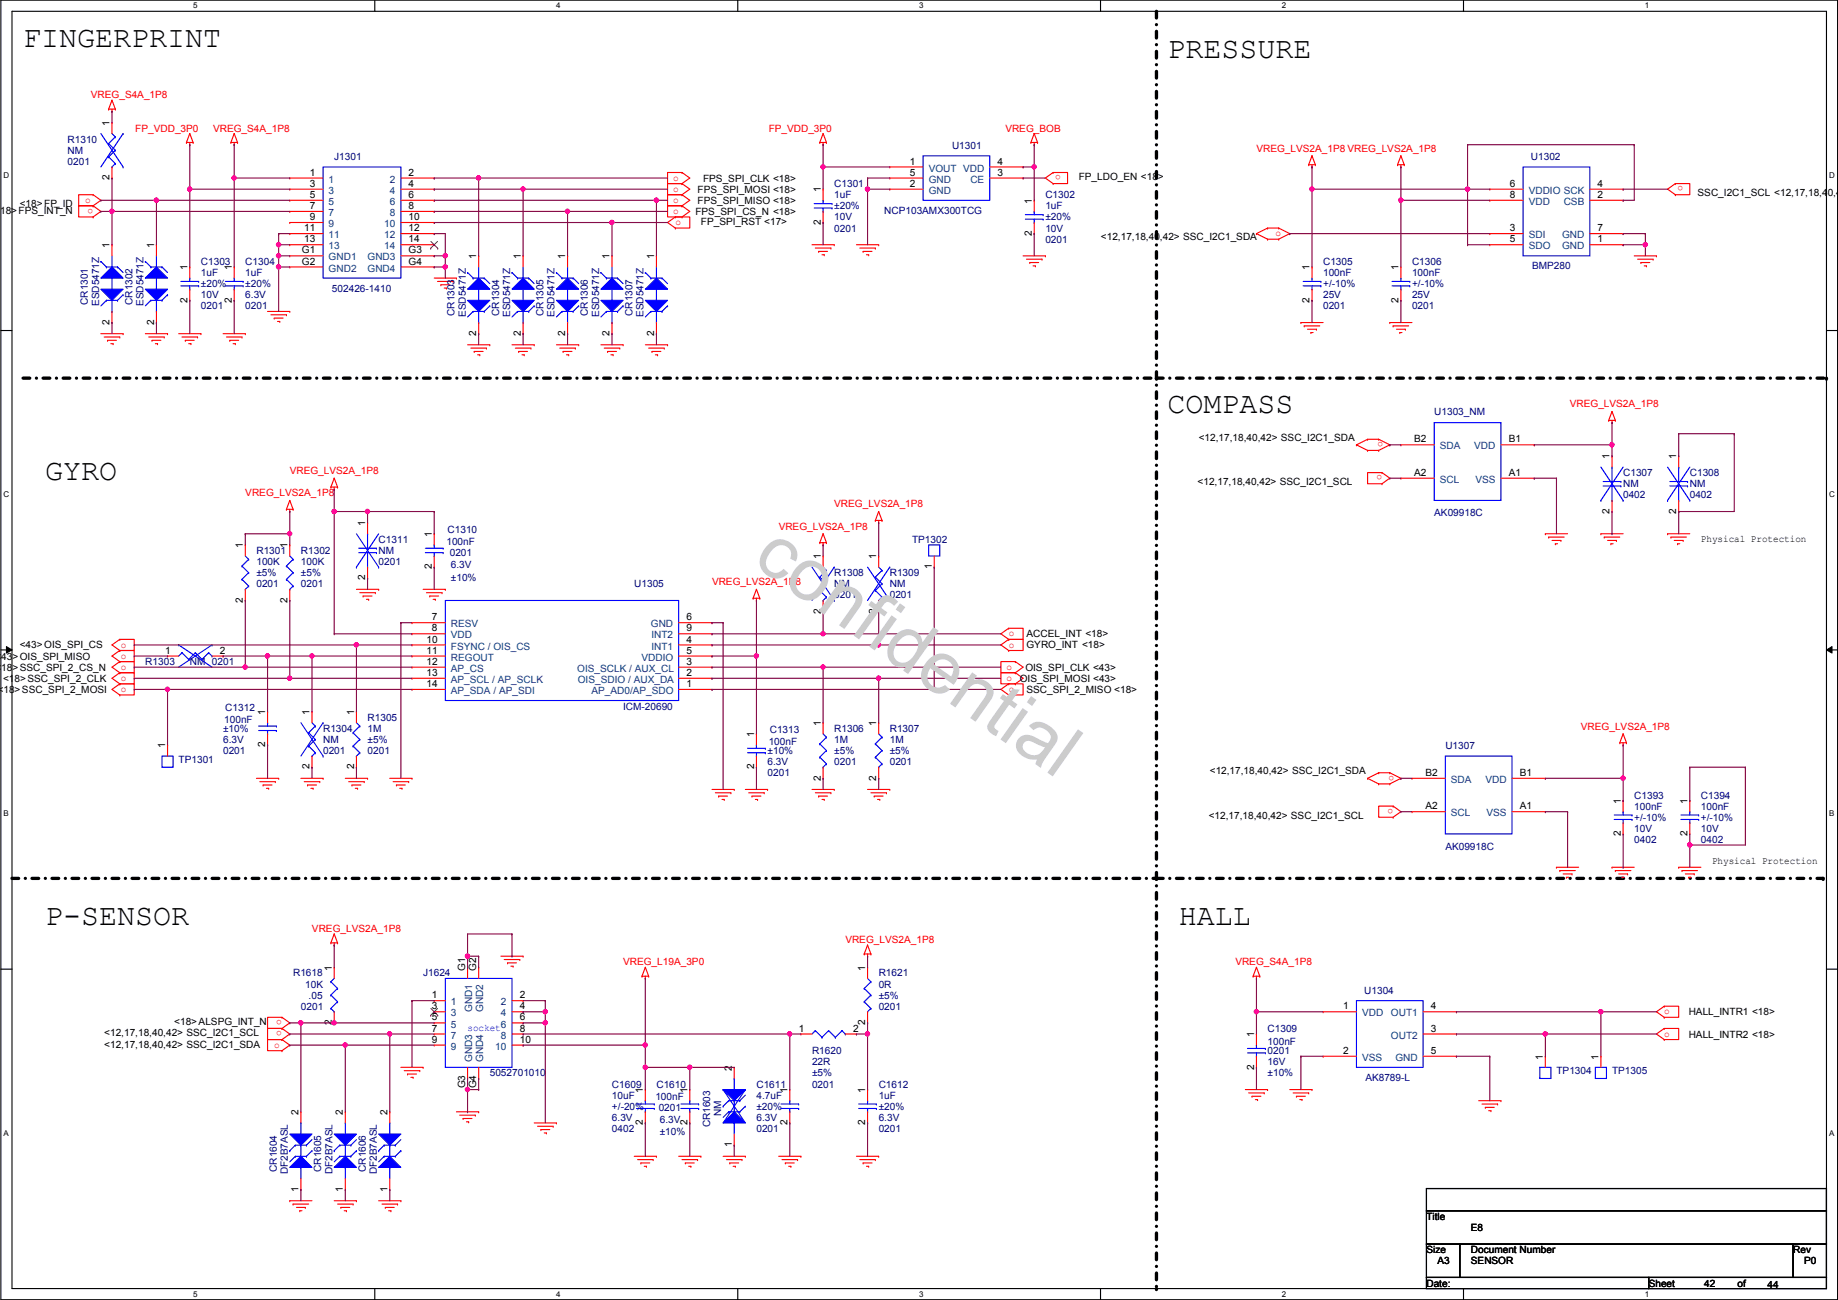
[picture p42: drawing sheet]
<svg xmlns="http://www.w3.org/2000/svg" width="420mm" height="297mm" viewBox="0 0 420 297" stroke-linecap="round" stroke-linejoin="round" font-family="sans-serif">
<defs><g id="words">
<text font-size="16.9" fill="#ccc" x="171.7" y="128.6" transform="rotate(35 171.7 128.6)">confidential</text>
<g font-size="6.9">
<text x="5.3" y="10.6">FINGERPRINT</text>
<text x="266.9" y="13.2">PRESSURE</text>
<text x="266.9" y="94.4">COMPASS</text>
<text x="10.4" y="109.7">GYRO</text>
<text x="10.4" y="211.3">P-SENSOR</text>
<text x="269.4" y="211.3">HALL</text>
</g>
<g font-size="2.3" fill="#f00">
<text x="20.8" y="22.4">VREG_S4A_1P8</text>
<text x="30.9" y="30.1">FP_VDD_3P0</text>
<text x="48.7" y="30.1">VREG_S4A_1P8</text>
<text x="175.7" y="30.1">FP_VDD_3P0</text>
<text x="229.8" y="30.1">VREG_BOB</text>
<text x="287.2" y="34.6">VREG_LVS2A_1P8 VREG_LVS2A_1P8</text>
<text x="153.9" y="41.3">o</text>
<text x="242.5" y="40" transform="rotate(180 242.5 40)">o</text>
<text x="19.5" y="46.4">o</text>
<text x="21.3" y="47.7" transform="rotate(180 21.3 47.7)">o</text>
<text x="153.9" y="46.4">o</text>
<text x="153.9" y="43.8">o</text>
<text x="384.8" y="42.6" transform="rotate(180 384.8 42.6)">o</text>
<text x="153.9" y="48.9">o</text>
<text x="154.4" y="51.4">o</text>
<text x="291.5" y="54">o</text>
<text x="358.8" y="93">VREG_LVS2A_1P8</text>
<text x="316.2" y="101" transform="rotate(180 316.2 101)">o</text>
<text x="56.1" y="113.4">VREG_LVS2A_1P8</text>
<text x="66.2" y="108.3">VREG_LVS2A_1P8</text>
<text x="315.9" y="108.6" transform="rotate(180 315.9 108.6)">o</text>
<text x="190.7" y="115.9">VREG_LVS2A_1P8</text>
<text x="178" y="121">VREG_LVS2A_1P8</text>
<text x="162.8" y="133.7">VREG_LVS2A_1P8</text>
<text x="27.6" y="148">o</text>
<text x="230.6" y="148">o</text>
<text x="230.6" y="145.4">o</text>
<text x="27.6" y="150.5">o</text>
<text x="27.6" y="153">o</text>
<text x="27.6" y="155.6">o</text>
<text x="230.1" y="155.6">o</text>
<text x="230.1" y="153">o</text>
<text x="27.6" y="158.1">o</text>
<text x="230.6" y="158.1">o</text>
<text x="361.4" y="166.7">VREG_LVS2A_1P8</text>
<text x="318.7" y="177.2" transform="rotate(180 318.7 177.2)">o</text>
<text x="318.5" y="184.8" transform="rotate(180 318.5 184.8)">o</text>
<text x="71.3" y="212.9">VREG_LVS2A_1P8</text>
<text x="193.2" y="215.5">VREG_LVS2A_1P8</text>
<text x="142.4" y="220.6">VREG_L19A_3P0</text>
<text x="282.4" y="220.6">VREG_S4A_1P8</text>
<text x="64.5" y="233.1" transform="rotate(180 64.5 233.1)">o</text>
<text x="380.4" y="231.8">o</text>
<text x="62.7" y="239.4">o</text>
<text x="64.5" y="235.6" transform="rotate(180 64.5 235.6)">o</text>
<text x="380.4" y="236.9">o</text>
</g>
<g font-size="2.3">
<text x="25" y="28.7" transform="rotate(-90 25 28.7)">1</text>
<text x="25" y="41.2" transform="rotate(-90 25 41.2)">2</text>
<text x="70.8" y="40.1">1</text>
<text x="93.4" y="40.1">2</text>
<text x="160.7" y="41.5">FPS_SPI_CLK &lt;18&gt;</text>
<text x="208" y="37.6">1</text>
<text x="208" y="40.1">5</text>
<text x="228" y="40.1">3</text>
<text x="228" y="37.6">4</text>
<text x="246.6" y="41.2">FP_LDO_EN &lt;18&gt;</text>
<text x="4.5" y="47.3">&lt;18&gt;FP_ID</text>
<text x="70.8" y="42.7">3</text>
<text x="70.8" y="45.2">5</text>
<text x="70.8" y="47.8">7</text>
<text x="93.4" y="42.7">4</text>
<text x="93.4" y="45.2">6</text>
<text x="93.4" y="47.8">8</text>
<text x="159.5" y="46.6">FPS_SPI_MISO &lt;18&gt;</text>
<text x="159.5" y="44">FPS_SPI_MOSI &lt;18&gt;</text>
<text x="187.6" y="44" transform="rotate(-90 187.6 44)">1</text>
<text x="208" y="42.7">2</text>
<text x="235.9" y="46.5" transform="rotate(-90 235.9 46.5)">1</text>
<text x="345.1" y="42.7">6</text>
<text x="345.1" y="45.2">8</text>
<text x="365.2" y="45.2">2</text>
<text x="365.2" y="42.7">4</text>
<text x="388.1" y="44.8">SSC_I2C1_SCL &lt;12,17,18,40,42</text>
<text x="0" y="48.9">18&gt;FPS_INT_N</text>
<text x="69.5" y="52.8">11</text>
<text x="70.8" y="50.3">9</text>
<text x="93.4" y="50.3">10</text>
<text x="93.4" y="52.8">12</text>
<text x="159" y="49.1">FPS_SPI_CS_N &lt;18&gt;</text>
<text x="160.2" y="51.4">FP_SPI_RST &lt;17&gt;</text>
<text x="187.6" y="51.4" transform="rotate(-90 187.6 51.4)">2</text>
<text x="235.9" y="53.9" transform="rotate(-90 235.9 53.9)">2</text>
<text x="345.1" y="52.8">3</text>
<text x="365.2" y="52.8">7</text>
<text x="25" y="56.7" transform="rotate(-90 25 56.7)">1</text>
<text x="35.2" y="56.7" transform="rotate(-90 35.2 56.7)">1</text>
<text x="69" y="57.9">G1</text>
<text x="69.5" y="55.4">13</text>
<text x="93.4" y="57.9">G3</text>
<text x="93.4" y="55.4">14</text>
<text x="108.9" y="59.2" transform="rotate(-90 108.9 59.2)">1</text>
<text x="119" y="59.2" transform="rotate(-90 119 59.2)">1</text>
<text x="129.2" y="59.2" transform="rotate(-90 129.2 59.2)">1</text>
<text x="139.3" y="59.2" transform="rotate(-90 139.3 59.2)">1</text>
<text x="149.5" y="59.2" transform="rotate(-90 149.5 59.2)">1</text>
<text x="251.7" y="54.9">&lt;12,17,18,40,42&gt; SSC_I2C1_SDA</text>
<text x="345.1" y="55.4">5</text>
<text x="365.2" y="55.4">1</text>
<text x="42.8" y="61.8" transform="rotate(-90 42.8 61.8)">1</text>
<text x="53" y="61.8" transform="rotate(-90 53 61.8)">1</text>
<text x="69" y="60.5">G2</text>
<text x="93.4" y="60.5">G4</text>
<text x="299.4" y="61.8" transform="rotate(-90 299.4 61.8)">1</text>
<text x="319.7" y="61.8" transform="rotate(-90 319.7 61.8)">1</text>
<text x="42.8" y="69.1" transform="rotate(-90 42.8 69.1)">2</text>
<text x="53" y="69.1" transform="rotate(-90 53 69.1)">2</text>
<text x="299.4" y="69.1" transform="rotate(-90 299.4 69.1)">2</text>
<text x="319.7" y="69.1" transform="rotate(-90 319.7 69.1)">2</text>
<text x="25" y="74.2" transform="rotate(-90 25 74.2)">2</text>
<text x="35.2" y="74.2" transform="rotate(-90 35.2 74.2)">2</text>
<text x="108.9" y="76.8" transform="rotate(-90 108.9 76.8)">2</text>
<text x="119" y="76.8" transform="rotate(-90 119 76.8)">2</text>
<text x="129.2" y="76.8" transform="rotate(-90 129.2 76.8)">2</text>
<text x="139.3" y="76.8" transform="rotate(-90 139.3 76.8)">2</text>
<text x="149.5" y="76.8" transform="rotate(-90 149.5 76.8)">2</text>
<text x="274" y="100.7">&lt;12,17,18,40,42&gt; SSC_I2C1_SDA</text>
<text x="323.3" y="101.1">B2</text>
<text x="344.9" y="101.1">B1</text>
<text x="368" y="104.9" transform="rotate(-90 368 104.9)">1</text>
<text x="383.2" y="104.9" transform="rotate(-90 383.2 104.9)">1</text>
<text x="273.8" y="110.8">&lt;12,17,18,40,42&gt; SSC_I2C1_SCL</text>
<text x="323.3" y="108.7">A2</text>
<text x="344.9" y="108.7">A1</text>
<text x="368" y="117.4" transform="rotate(-90 368 117.4)">2</text>
<text x="383.2" y="117.4" transform="rotate(-90 383.2 117.4)">2</text>
<text x="55.5" y="125.3" transform="rotate(-90 55.5 125.3)">1</text>
<text x="65.7" y="125.3" transform="rotate(-90 65.7 125.3)">1</text>
<text x="83.5" y="120.2" transform="rotate(-90 83.5 120.2)">1</text>
<text x="98.7" y="122.7" transform="rotate(-90 98.7 122.7)">1</text>
<text x="388.8" y="123.8">Physical Protection</text>
<text x="98.7" y="130.1" transform="rotate(-90 98.7 130.1)">2</text>
<text x="187.6" y="127.8" transform="rotate(-90 187.6 127.8)">1</text>
<text x="200.3" y="127.8" transform="rotate(-90 200.3 127.8)">1</text>
<text x="213" y="130.1" transform="rotate(-90 213 130.1)">1</text>
<text x="55.5" y="137.7" transform="rotate(-90 55.5 137.7)">2</text>
<text x="65.7" y="137.7" transform="rotate(-90 65.7 137.7)">2</text>
<text x="83.5" y="132.6" transform="rotate(-90 83.5 132.6)">2</text>
<text x="98.8" y="141.7">7</text>
<text x="156.9" y="141.7">6</text>
<text x="187.6" y="140.3" transform="rotate(-90 187.6 140.3)">2</text>
<text x="200.3" y="140.3" transform="rotate(-90 200.3 140.3)">2</text>
<text x="4.5" y="148.2">&lt;43&gt;OIS_SPI_CS</text>
<text x="37.8" y="149.4">1</text>
<text x="50.2" y="149.4">2</text>
<text x="97.5" y="146.8">10</text>
<text x="97.5" y="149.4">11</text>
<text x="98.8" y="144.3">8</text>
<text x="156.9" y="146.8">4</text>
<text x="156.9" y="149.4">5</text>
<text x="156.9" y="144.3">9</text>
<text x="234.6" y="148.2">GYRO_INT &lt;18&gt;</text>
<text x="234.6" y="145.6">ACCEL_INT &lt;18&gt;</text>
<text x=".3" y="150.7">43&gt;OIS_SPI_MISO</text>
<text x=".3" y="153.2">18&gt;SSC_SPI_2_CS_N</text>
<text x=".7" y="155.8">&lt;18&gt;SSC_SPI_2_CLK</text>
<text x="97.5" y="151.9">12</text>
<text x="97.5" y="154.4">13</text>
<text x="156.9" y="154.4">2</text>
<text x="156.9" y="151.9">3</text>
<text x="233.1" y="155.8">OIS_SPI_MOSI &lt;43&gt;</text>
<text x="234.4" y="153.2">OIS_SPI_CLK &lt;43&gt;</text>
<text x="-.6" y="158.3">&lt;18&gt;SSC_SPI_2_MOSI</text>
<text x="97.5" y="157">14</text>
<text x="156.9" y="157">1</text>
<text x="234.6" y="158.3">SSC_SPI_2_MISO &lt;18&gt;</text>
<text x="60.6" y="163.4" transform="rotate(-90 60.6 163.4)">1</text>
<text x="70.8" y="163.4" transform="rotate(-90 70.8 163.4)">1</text>
<text x="80.9" y="163.4" transform="rotate(-90 80.9 163.4)">1</text>
<text x="187.6" y="165.9" transform="rotate(-90 187.6 165.9)">1</text>
<text x="200.3" y="165.9" transform="rotate(-90 200.3 165.9)">1</text>
<text x="37.8" y="171" transform="rotate(-90 37.8 171)">1</text>
<text x="60.6" y="170.7" transform="rotate(-90 60.6 170.7)">2</text>
<text x="172.4" y="168.4" transform="rotate(-90 172.4 168.4)">1</text>
<text x="70.8" y="175.8" transform="rotate(-90 70.8 175.8)">2</text>
<text x="80.9" y="175.8" transform="rotate(-90 80.9 175.8)">2</text>
<text x="172.4" y="175.8" transform="rotate(-90 172.4 175.8)">2</text>
<text x="187.6" y="178.4" transform="rotate(-90 187.6 178.4)">2</text>
<text x="200.3" y="178.4" transform="rotate(-90 200.3 178.4)">2</text>
<text x="276.6" y="176.9">&lt;12,17,18,40,42&gt; SSC_I2C1_SDA</text>
<text x="325.8" y="177.3">B2</text>
<text x="347.4" y="177.3">B1</text>
<text x="325.8" y="184.9">A2</text>
<text x="347.4" y="184.9">A1</text>
<text x="370.5" y="183.7" transform="rotate(-90 370.5 183.7)">1</text>
<text x="385.7" y="183.7" transform="rotate(-90 385.7 183.7)">1</text>
<text x="276.3" y="187">&lt;12,17,18,40,42&gt; SSC_I2C1_SCL</text>
<text x="370.5" y="191.1" transform="rotate(-90 370.5 191.1)">2</text>
<text x="385.7" y="191.1" transform="rotate(-90 385.7 191.1)">2</text>
<text x="391.4" y="197.5">Physical Protection</text>
<text x="75.9" y="221.8" transform="rotate(-90 75.9 221.8)">1</text>
<text x="106.3" y="221.8" transform="rotate(-90 106.3 221.8)">G1</text>
<text x="108.9" y="221.8" transform="rotate(-90 108.9 221.8)">G2</text>
<text x="197.8" y="221.8" transform="rotate(-90 197.8 221.8)">1</text>
<text x="98.8" y="228.1">1</text>
<text x="98.8" y="230.6">3</text>
<text x="98.8" y="233.2">5</text>
<text x="118.8" y="228.1">2</text>
<text x="118.8" y="230.6">4</text>
<text x="118.8" y="233.2">6</text>
<text x="307" y="230.6">1</text>
<text x="327.1" y="230.6">4</text>
<text x="386" y="232">HALL_INTR1 &lt;18&gt;</text>
<text x="23.8" y="239.4">&lt;12,17,18,40,42&gt; SSC_I2C1_SDA</text>
<text x="23.8" y="236.8">&lt;12,17,18,40,42&gt; SSC_I2C1_SCL</text>
<text x="39.8" y="234.3">&lt;18&gt;ALSPG_INT_N</text>
<text x="75.9" y="234.2" transform="rotate(-90 75.9 234.2)">2</text>
<text x="98.8" y="235.7">7</text>
<text x="98.8" y="238.3">9</text>
<text x="118.8" y="235.7">8</text>
<text x="118.8" y="238.3">10</text>
<text x="182.6" y="235.7">1</text>
<text x="195" y="235.7">2</text>
<text x="197.8" y="234.2" transform="rotate(-90 197.8 234.2)">2</text>
<text x="286.7" y="237" transform="rotate(-90 286.7 237)">1</text>
<text x="327.1" y="235.7">3</text>
<text x="386" y="237.1">HALL_INTR2 &lt;18&gt;</text>
<text x="167.3" y="244.6" transform="rotate(-90 167.3 244.6)">2</text>
<text x="286.7" y="244.4" transform="rotate(-90 286.7 244.4)">2</text>
<text x="307" y="240.8">2</text>
<text x="327.1" y="240.8">5</text>
<text x="352.7" y="242.1" transform="rotate(-90 352.7 242.1)">1</text>
<text x="365.4" y="242.1" transform="rotate(-90 365.4 242.1)">1</text>
<text x="106.3" y="248.7" transform="rotate(-90 106.3 248.7)">G3</text>
<text x="108.9" y="248.7" transform="rotate(-90 108.9 248.7)">G4</text>
<text x="147" y="249.7" transform="rotate(-90 147 249.7)">1</text>
<text x="157.1" y="249.7" transform="rotate(-90 157.1 249.7)">1</text>
<text x="180" y="249.7" transform="rotate(-90 180 249.7)">1</text>
<text x="197.8" y="249.7" transform="rotate(-90 197.8 249.7)">1</text>
<text x="68.2" y="254.8" transform="rotate(-90 68.2 254.8)">2</text>
<text x="78.4" y="254.8" transform="rotate(-90 78.4 254.8)">2</text>
<text x="88.6" y="254.8" transform="rotate(-90 88.6 254.8)">2</text>
<text x="147" y="257.1" transform="rotate(-90 147 257.1)">2</text>
<text x="157.1" y="257.1" transform="rotate(-90 157.1 257.1)">2</text>
<text x="180" y="257.1" transform="rotate(-90 180 257.1)">2</text>
<text x="197.8" y="257.1" transform="rotate(-90 197.8 257.1)">2</text>
<text x="167.3" y="262.2" transform="rotate(-90 167.3 262.2)">1</text>
<text x="68.2" y="272.3" transform="rotate(-90 68.2 272.3)">1</text>
<text x="78.4" y="272.3" transform="rotate(-90 78.4 272.3)">1</text>
<text x="88.6" y="272.3" transform="rotate(-90 88.6 272.3)">1</text>
<text x="326.1" y="278.7">Title</text>
<text x="336.2" y="281.3">E8</text>
<text x="326.1" y="286.3">Size</text>
<text x="336.2" y="286.3">Document Number</text>
<text x="409.9" y="286.3">Rev</text>
<text x="326.1" y="294">Date:</text>
<text x="328.6" y="288.9">A3</text>
<text x="336.2" y="288.9">SENSOR</text>
<text x="376.9" y="294">Sheet</text>
<text x="389.6" y="294">42</text>
<text x="397.2" y="294">of</text>
<text x="412.4" y="288.9">P0</text>
<text x="404.1" y="294.2">44</text>
</g>
<g font-size="2.3" fill="#000080">
<text x="15.4" y="32.6">R1310</text>
<text x="15.4" y="35.1">NM</text>
<text x="217.6" y="34.1">U1301</text>
<text x="15.4" y="37.7">0201</text>
<text x="76.4" y="36.7">J1301</text>
<text x="350" y="36.7">U1302</text>
<text x="190.7" y="42.8">C1301</text>
<text x="190.7" y="45.3">1uF</text>
<text x="190.7" y="47.8">±20%</text>
<text x="239" y="45.3">C1302</text>
<text x="239" y="47.8">1uF</text>
<text x="190.7" y="52.9">0201</text>
<text x="190.7" y="50.4">10V</text>
<text x="202.1" y="48.9">NCP103AMX300TCG</text>
<text x="239" y="52.9">10V</text>
<text x="239" y="50.4">±20%</text>
<text x="239" y="55.5">0201</text>
<text x="45.9" y="60.5">C1303</text>
<text x="45.9" y="63.1">1uF</text>
<text x="45.9" y="65.6">±20%</text>
<text x="56.1" y="60.5">C1304</text>
<text x="56.1" y="63.1">1uF</text>
<text x="56.1" y="65.6">±20%</text>
<text x="302.5" y="60.5">C1305</text>
<text x="302.5" y="63.1">100nF</text>
<text x="302.5" y="65.6">+/-10%</text>
<text x="322.8" y="60.5">C1306</text>
<text x="322.8" y="63.1">100nF</text>
<text x="322.8" y="65.6">+/-10%</text>
<text x="350.2" y="61.6">BMP280</text>
<text x="20.1" y="69.6" transform="rotate(-90 20.1 69.6)">CR1301</text>
<text x="22.6" y="69.9" transform="rotate(-90 22.6 69.9)">ESD5471Z</text>
<text x="30.3" y="69.6" transform="rotate(-90 30.3 69.6)">CR1302</text>
<text x="32.8" y="69.9" transform="rotate(-90 32.8 69.9)">ESD5471Z</text>
<text x="45.9" y="70.7">0201</text>
<text x="45.9" y="68.2">10V</text>
<text x="56.1" y="70.7">0201</text>
<text x="56.1" y="68.2">6.3V</text>
<text x="75.9" y="66.6">502426-1410</text>
<text x="302.5" y="70.7">0201</text>
<text x="302.5" y="68.2">25V</text>
<text x="322.8" y="70.7">0201</text>
<text x="322.8" y="68.2">25V</text>
<text x="103.9" y="72.2" transform="rotate(-90 103.9 72.2)">CR1303</text>
<text x="106.5" y="72.4" transform="rotate(-90 106.5 72.4)">ESD5471Z</text>
<text x="114.1" y="72.2" transform="rotate(-90 114.1 72.2)">CR1304</text>
<text x="116.6" y="72.4" transform="rotate(-90 116.6 72.4)">ESD5471Z</text>
<text x="124.2" y="72.2" transform="rotate(-90 124.2 72.2)">CR1305</text>
<text x="126.8" y="72.4" transform="rotate(-90 126.8 72.4)">ESD5471Z</text>
<text x="134.4" y="72.2" transform="rotate(-90 134.4 72.2)">CR1306</text>
<text x="136.9" y="72.4" transform="rotate(-90 136.9 72.4)">ESD5471Z</text>
<text x="144.6" y="72.2" transform="rotate(-90 144.6 72.2)">CR1307</text>
<text x="147.1" y="72.4" transform="rotate(-90 147.1 72.4)">ESD5471Z</text>
<text x="327.9" y="94.8">U1303_NM</text>
<text x="371" y="108.8">C1307</text>
<text x="371" y="111.3">NM</text>
<text x="371" y="113.9">0402</text>
<text x="386.3" y="108.8">C1308</text>
<text x="386.3" y="111.3">NM</text>
<text x="386.3" y="113.9">0402</text>
<text x="327.9" y="117.9">AK09918C</text>
<text x="86.6" y="124">C1311</text>
<text x="102.1" y="124.5">100nF</text>
<text x="102.3" y="121.8">C1310</text>
<text x="208.5" y="124">TP1302</text>
<text x="58.6" y="126.6">R1301</text>
<text x="58.6" y="129.1">100K</text>
<text x="58.6" y="131.7">±5%</text>
<text x="68.8" y="126.6">R1302</text>
<text x="68.8" y="129.1">100K</text>
<text x="68.8" y="131.7">±5%</text>
<text x="86.6" y="126.6">NM</text>
<text x="86.6" y="129.1">0201</text>
<text x="102.8" y="127.1">0201</text>
<text x="103.1" y="129.9">6.3V</text>
<text x="190.7" y="131.7">R1308</text>
<text x="203.4" y="131.7">R1309</text>
<text x="58.6" y="134.2">0201</text>
<text x="68.8" y="134.2">0201</text>
<text x="103.1" y="132.7">±10%</text>
<text x="145" y="134.2">U1305</text>
<text x="190.7" y="134.2">NM</text>
<text x="190.7" y="136.7">0201</text>
<text x="203.4" y="134.2">NM</text>
<text x="203.4" y="136.7">0201</text>
<text x="33.2" y="152">R1303</text>
<text x="43.4" y="152">NM 0201</text>
<text x="51" y="167.2">±10%</text>
<text x="51.3" y="165.2">100nF</text>
<text x="51.5" y="162.4">C1312</text>
<text x="73.9" y="167.2">R1304</text>
<text x="84" y="164.7">R1305</text>
<text x="84" y="167.2">1M</text>
<text x="142.4" y="162.1">ICM-20690</text>
<text x="176" y="167.5">C1313</text>
<text x="190.7" y="167.2">R1306</text>
<text x="203.4" y="167.2">R1307</text>
<text x="51" y="172.3">0201</text>
<text x="51" y="169.8">6.3V</text>
<text x="73.9" y="169.8">NM</text>
<text x="73.9" y="172.3">0201</text>
<text x="84" y="169.8">±5%</text>
<text x="84" y="172.3">0201</text>
<text x="175.5" y="172.3">±10%</text>
<text x="175.7" y="170.3">100nF</text>
<text x="190.7" y="169.8">1M</text>
<text x="190.7" y="172.3">±5%</text>
<text x="203.4" y="169.8">1M</text>
<text x="203.4" y="172.3">±5%</text>
<text x="330.4" y="171">U1307</text>
<text x="40.8" y="174.3">TP1301</text>
<text x="175.5" y="177.4">0201</text>
<text x="175.5" y="174.8">6.3V</text>
<text x="190.7" y="174.8">0201</text>
<text x="203.4" y="174.8">0201</text>
<text x="373.6" y="182.5">C1393</text>
<text x="373.6" y="185">100nF</text>
<text x="388.8" y="182.5">C1394</text>
<text x="388.8" y="185">100nF</text>
<text x="373.6" y="190.1">10V</text>
<text x="373.6" y="187.5">+/-10%</text>
<text x="388.8" y="190.1">10V</text>
<text x="388.8" y="187.5">+/-10%</text>
<text x="330.4" y="194.1">AK09918C</text>
<text x="373.6" y="192.6">0402</text>
<text x="388.8" y="192.6">0402</text>
<text x="67" y="223.1">R1618</text>
<text x="69.8" y="225.6">10K</text>
<text x="96.7" y="223.1">J1624</text>
<text x="200.9" y="223.1">R1621</text>
<text x="200.9" y="225.6">0R</text>
<text x="311.9" y="227.2">U1304</text>
<text x="68.8" y="230.7">0201</text>
<text x="70.6" y="228.2">.05</text>
<text x="200.9" y="228.2">±5%</text>
<text x="200.9" y="230.7">0201</text>
<text x="289.8" y="235.8">C1309</text>
<text x="289.8" y="238.8">100nF</text>
<text x="112" y="246">5052701010</text>
<text x="185.6" y="240.9">R1620</text>
<text x="185.6" y="243.4">22R</text>
<text x="185.6" y="246">±5%</text>
<text x="289.8" y="240.9">0201</text>
<text x="289.8" y="243.4">16V</text>
<text x="289.8" y="246">±10%</text>
<text x="355.8" y="245.4">TP1304</text>
<text x="368.5" y="245.4">TP1305</text>
<text x="139.9" y="248.5">C1609</text>
<text x="139.9" y="251">10uF</text>
<text x="149.8" y="251.3">100nF</text>
<text x="150.1" y="248.5">C1610</text>
<text x="172.9" y="248.5">C1611</text>
<text x="172.9" y="251">4.7uF</text>
<text x="185.6" y="248.5">0201</text>
<text x="200.9" y="248.5">C1612</text>
<text x="200.9" y="251">1uF</text>
<text x="312.1" y="247">AK8789-L</text>
<text x="139.9" y="256.1">6.3V</text>
<text x="139.9" y="253.6">+/-20%</text>
<text x="150.6" y="253.8">0201</text>
<text x="150.8" y="256.6">6.3V</text>
<text x="162.3" y="257.6" transform="rotate(-90 162.3 257.6)">CR1603</text>
<text x="164.9" y="255.1" transform="rotate(-90 164.9 255.1)">NM</text>
<text x="172.9" y="256.1">6.3V</text>
<text x="172.9" y="253.6">±20%</text>
<text x="200.9" y="256.1">6.3V</text>
<text x="200.9" y="253.6">±20%</text>
<text x="139.9" y="258.7">0402</text>
<text x="150.8" y="259.4">±10%</text>
<text x="172.9" y="258.7">0201</text>
<text x="200.9" y="258.7">0201</text>
<text x="63.3" y="267.8" transform="rotate(-90 63.3 267.8)">CR1604</text>
<text x="65.8" y="268.3" transform="rotate(-90 65.8 268.3)">DF2B7ASL</text>
<text x="73.4" y="267.8" transform="rotate(-90 73.4 267.8)">CR1605</text>
<text x="76" y="268.3" transform="rotate(-90 76 268.3)">DF2B7ASL</text>
<text x="83.6" y="267.8" transform="rotate(-90 83.6 267.8)">CR1606</text>
<text x="86.1" y="268.3" transform="rotate(-90 86.1 268.3)">DF2B7ASL</text>
</g>
<g font-size="2.3" fill="#004080">
<text x="75.1" y="41.7">1</text>
<text x="89.1" y="41.7">2</text>
<text x="212.3" y="39.2">VOUT VDD</text>
<text x="212.3" y="41.7">GND</text>
<text x="221.8" y="41.7">CE</text>
<text x="75.1" y="44.3">3</text>
<text x="75.1" y="46.8">5</text>
<text x="89.1" y="44.3">4</text>
<text x="89.1" y="46.8">6</text>
<text x="212.3" y="44.3">GND</text>
<text x="349.5" y="44.3">VDDIO SCK</text>
<text x="349.5" y="46.8">VDD</text>
<text x="357.5" y="46.8">CSB</text>
<text x="75.1" y="49.4">7</text>
<text x="75.1" y="51.9">9</text>
<text x="87.8" y="51.9">10</text>
<text x="89.1" y="49.4">8</text>
<text x="75.1" y="59.5">GND1</text>
<text x="75.1" y="54.4">11</text>
<text x="75.1" y="57">13</text>
<text x="84" y="59.5">GND3</text>
<text x="87.8" y="54.4">12</text>
<text x="87.8" y="57">14</text>
<text x="349.5" y="54.4">SDI</text>
<text x="349.5" y="57">SDO</text>
<text x="357.1" y="57">GND</text>
<text x="357.1" y="54.4">GND</text>
<text x="75.1" y="62.1">GND2</text>
<text x="84" y="62.1">GND4</text>
<text x="329.1" y="102.7">SDA</text>
<text x="337" y="102.7">VDD</text>
<text x="329.1" y="110.3">SCL</text>
<text x="337.3" y="110.3">VSS</text>
<text x="103.1" y="143.3">RESV</text>
<text x="148.8" y="143.3">GND</text>
<text x="103.1" y="145.9">VDD</text>
<text x="103.1" y="148.4">FSYNC / OIS_CS</text>
<text x="148.9" y="148.4">INT1</text>
<text x="148.9" y="145.9">INT2</text>
<text x="103.1" y="151">REGOUT</text>
<text x="103.1" y="153.5">AP_CS</text>
<text x="131.9" y="153.5">OIS_SCLK / AUX_CL</text>
<text x="146.6" y="151">VDDIO</text>
<text x="103.1" y="156">AP_SCL / AP_SCLK</text>
<text x="103.1" y="158.6">AP_SDA / AP_SDI</text>
<text x="132.1" y="156">OIS_SDIO / AUX_DA</text>
<text x="135.2" y="158.6">AP_AD0/AP_SDO</text>
<text x="331.7" y="178.9">SDA</text>
<text x="339.5" y="178.9">VDD</text>
<text x="331.7" y="186.5">SCL</text>
<text x="339.8" y="186.5">VSS</text>
<text x="103.1" y="229.7">1</text>
<text x="103.1" y="232.2">3</text>
<text x="107.9" y="231.2" transform="rotate(-90 107.9 231.2)">GND1</text>
<text x="110.5" y="231.2" transform="rotate(-90 110.5 231.2)">GND2</text>
<text x="114.5" y="229.7">2</text>
<text x="114.5" y="232.2">4</text>
<text x="311.4" y="232.2">VDD</text>
<text x="318" y="232.2">OUT1</text>
<text x="103.1" y="234.8">5</text>
<text x="103.1" y="237.3">7</text>
<text x="103.1" y="239.9">9</text>
<text x="113.2" y="239.9">10</text>
<text x="114.5" y="234.8">6</text>
<text x="114.5" y="237.3">8</text>
<text x="318" y="237.3">OUT2</text>
<text x="107.9" y="242.6" transform="rotate(-90 107.9 242.6)">GND3</text>
<text x="110.5" y="242.6" transform="rotate(-90 110.5 242.6)">GND4</text>
<text x="311.4" y="242.4">VSS</text>
<text x="319" y="242.4">GND</text>
</g>
<text font-size="2.3" fill="#00f" x="106.9" y="235.6">socket</text>
<g font-size="1.8">
<text x="44.2" y="1.9">5</text>
<text x="127.1" y="1.9">4</text>
<text x="210.1" y="1.9">3</text>
<text x="293" y="1.9">2</text>
<text x="376" y="1.9">1</text>
<text x=".8" y="40.6">D</text>
<text x="418.2" y="40.6">D</text>
<text x=".8" y="113.6">C</text>
<text x="418.2" y="113.6">C</text>
<text x=".8" y="186.6">B</text>
<text x="418.2" y="186.6">B</text>
<text x=".8" y="259.5">A</text>
<text x="418.2" y="259.5">A</text>
<text x="44.2" y="296.3">5</text>
<text x="127.1" y="296.3">4</text>
<text x="210.1" y="296.3">3</text>
<text x="293" y="296.3">2</text>
<text x="376" y="296.3">1</text>
</g>
</g></defs>
<path d="M.2 0h419.9v297h-419.9zM2.7 2.6h414.8v291.8h-414.8z" fill="none" stroke="#000" stroke-width=".25"/>
<g fill="#fff">
<path d="M44.2 .3h1v2h-1z"/>
<path d="M44.2 294.7h1v2h-1z"/>
</g>
<path d="M85.7 0v2.6M85.7 294.4v2.6" fill="none" stroke="#000" stroke-width=".25"/>
<g fill="#fff">
<path d="M127.1 .3h1v2h-1z"/>
<path d="M127.1 294.7h1v2h-1z"/>
</g>
<path d="M168.6 0v2.6M168.6 294.4v2.6" fill="none" stroke="#000" stroke-width=".25"/>
<g fill="#fff">
<path d="M210.1 .3h1v2h-1z"/>
<path d="M210.1 294.7h1v2h-1z"/>
</g>
<path d="M251.6 0v2.6M251.6 294.4v2.6" fill="none" stroke="#000" stroke-width=".25"/>
<g fill="#fff">
<path d="M293 .3h1v2h-1z"/>
<path d="M293 294.7h1v2h-1z"/>
</g>
<path d="M334.5 0v2.6M334.5 294.4v2.6" fill="none" stroke="#000" stroke-width=".25"/>
<g fill="#fff">
<path d="M376 .3h1v2h-1z"/>
<path d="M376 294.7h1v2h-1z"/>
<path d="M.8 39h1.3v2h-1.3z"/>
<path d="M418.2 39h1.2v2h-1.2z"/>
<path d="M.8 112h1.3v2h-1.3z"/>
<path d="M418.2 112h1.2v2h-1.2z"/>
</g>
<path d="M.2 75.5h2.5M417.5 75.5h2.6" fill="none" stroke="#000" stroke-width=".25"/>
<g fill="#fff">
<path d="M.8 185h1.2v1.9h-1.2z"/>
<path d="M418.2 185h1.1v1.9h-1.1z"/>
</g>
<path d="M.2 148.5h2.5M417.5 148.5h2.6" fill="none" stroke="#000" stroke-width=".25"/>
<path d="M1.5 147.7l1.2 .8-1.2 .7zM417.5 148.5l1.3-.8v1.5z" fill="#000"/>
<path d="M1.5 147.7l1.2 .8-1.2 .7zM417.5 148.5l1.3-.8v1.5z" fill="none" stroke="#000" stroke-width=".23"/>
<g fill="#fff">
<path d="M.8 257.9h1.2v2h-1.2z"/>
<path d="M418.2 257.9h1.1v2h-1.1z"/>
</g>
<path d="M.2 221.4h2.5M417.5 221.4h2.6M326.1 271.6h91.4v5h-91.4zM326.1 276.6h91.4v7.7h-91.4zM326.1 284.3h7.6v7.6h-7.6zM326.1 291.9h50.8v2.5h-50.8zM333.7 284.3h76.2v7.6h-76.2zM376.9 291.9h40.6v2.5h-40.6zM409.9 284.3h7.6v7.6h-7.6z" fill="none" stroke="#000" stroke-width=".25"/>
<path d="M264.4 2.6v291.8M5.3 86.4h259.1M264.4 86.4h153.1M2.7 200.7h261.7M264.4 200.7h152.4" fill="none" stroke="#000" stroke-width=".76" stroke-dasharray="1.5 1.5 0 1.5"/>
<g fill="#000" stroke-dasharray="1.5 1.5 0 1.5">
<circle cx="264.4" cy="86.4" r=".38"/>
<circle cx="417.5" cy="86.4" r=".38"/>
<circle cx="264.4" cy="200.7" r=".38"/>
<circle cx="416.8" cy="200.7" r=".38"/>
<circle cx="264.4" cy="294.4" r=".38"/>
</g>
<g fill="none" stroke="#f00" stroke-width=".25">
<path d="M24.8 24.9h.1M24.8 24.9h1.6M25.6 25.4h.1M25.6 22.9h.1M25.6 24.9v.5M25.6 22.9l.8 2M25.6 22.9l-.8 2M26.4 24.9h.1M42.6 32.6h.1M42.6 32.6h1.5M43.4 33.1h.1M43.4 30.5h.1"/>
<path d="M43.4 32.6v.5M43.4 30.5l.7 2.1M43.4 30.5l-.8 2.1M44.1 32.6h.1M52.8 32.6h.1M52.8 32.6h1.5M53.5 33.1h.1M53.5 30.5h.1M53.5 32.6v.5M53.5 30.5l.8 2.1M53.5 30.5l-.7 2.1M54.3 32.6h.1"/>
<path d="M155.9 39.4h.1M155.9 39.4h-3.3v2.6h3.3M155.9 39.4l1.8 1.3-1.8 1.3M187.4 32.6h.1M187.4 32.6h1.5M188.2 33.1h.1M188.2 30.5h.1M188.2 32.6v.5M188.2 30.5l.7 2.1M188.2 30.5l-.8 2.1M188.9 32.6h.1M203.4 38.1h.1"/>
<path d="M203.4 38.1h7.6M226.3 38.1h7.6M233.9 38.1h.1M235.7 32.6h.1M235.7 32.6h1.5M236.4 33.1h.1M236.4 30.5h.1M236.4 32.6v.5M236.4 30.5l.8 2.1M236.4 30.5l-.7 2.1M237.2 32.6h.1M240.7 39.4h.1"/>
<path d="M240.7 39.4h3.3v2.6h-3.3M240.7 39.4l-1.7 1.3 1.7 1.3M299.2 37.6h.1M299.2 37.6h1.5M299.9 38.1h.1M299.9 35.6h.1M299.9 37.6v.5M299.9 35.6l.8 2M299.9 35.6l-.7 2M300.7 37.6h.1M319.5 37.6h.1M319.5 37.6h1.5"/>
<path d="M320.2 38.1h.1M320.2 35.6h.1M320.2 37.6v.5M320.2 35.6l.8 2M320.2 35.6l-.7 2M321 37.6h.1M21.3 49.6h.1M21.3 47h.1M21.3 47h-3.3v2.6h3.3M21.3 44.5h.1M21.3 44.5h-3.3v2.5h3.3M21.3 47l1.8 1.3-1.8 1.3"/>
<path d="M21.3 44.5l1.8 1.3-1.8 1.2M154.4 49.6h.1M154.4 52.1h.1M154.4 49.6h3.3v2.5h-3.3M154.4 49.6l-1.8 1.2 1.8 1.3M155.9 44.5h.1M155.9 47h.1M155.9 44.5h-3.3v2.5h3.3M155.9 49.6h.1M155.9 47h-3.3v2.6h3.3M155.9 42h.1M155.9 42h-3.3v2.5h3.3"/>
<path d="M155.9 44.5l1.8 1.3-1.8 1.2M155.9 47l1.8 1.3-1.8 1.3M155.9 42l1.8 1.2-1.8 1.3M185.6 55.9h5.1M186.4 56.7h3.5M187.1 57.4h.1M187.1 57.4h2.1M187.9 58.2h.5M188.4 58.2h.1M189.9 56.7h.1M190.7 55.9h.1M195.8 55.9h5.1"/>
<path d="M196.5 56.7h3.6M197.3 57.4h.1M197.3 57.4h2M198.1 58.2h.5M198.6 58.2h.1M200.1 56.7h.1M200.9 55.9h.1M203.4 43.2h.1M203.4 40.7h.1M203.4 43.2h7.6M203.4 40.7h7.6M226.3 40.7h7.6"/>
<path d="M233.9 40.7h.1M233.9 58.5h5.1M234.6 59.2h3.6M235.4 60h.1M235.4 60h2M238.2 59.2h.1M239 58.5h.1M240.7 42h.1M287.2 53.4h.1M287.2 53.4l2.6 1.3M289.8 52.1h.1M289.8 54.7h.1"/>
<path d="M289.8 52.1l-2.6 1.3M289.8 52.1h2.5M289.8 54.7h2.5M292.3 52.1h.1M292.3 54.7h.1M292.3 52.1l2.5 1.3M294.8 53.4h.1M294.8 53.4l-2.5 1.3M373.6 58.5h5.1M374.3 59.2h3.6M375.1 60h.1M375.1 60h2"/>
<path d="M377.9 59.2h.1M378.7 58.5h.1M383 44.5h.1M383 42h.1M383 42h3.3v2.5h-3.3M383 42l-1.8 1.2 1.8 1.3M23.1 76.2h5M23.8 77h3.6M24.6 77.8h.1M24.6 77.8h2M25.3 78.5h.6M25.9 78.5h.1"/>
<path d="M27.4 77h.1M28.1 76.2h.1M33.2 76.2h5.1M34 77h3.5M34.7 77.8h.1M34.7 77.8h2.1M35.5 78.5h.5M36 78.5h.1M37.5 77h.1M38.3 76.2h.1M40.8 76.2h5.1M41.6 77h3.6"/>
<path d="M42.4 77.8h.1M42.4 77.8h2M43.1 78.5h.5M43.6 78.5h.1M45.2 77h.1M45.9 76.2h.1M51 76.2h5.1M51.8 77h3.5M52.5 77.8h.1M52.5 77.8h2.1M53.3 78.5h.5M53.8 78.5h.1"/>
<path d="M55.3 77h.1M56.1 76.2h.1M61.2 71.2h5M61.9 71.9h3.6M62.7 72.7h.1M62.7 72.7h2M63.4 73.4h.6M64 73.4h.1M65.5 71.9h.1M66.2 71.2h.1M99.3 63.5h5M100 64.3h3.6"/>
<path d="M100.8 65.1h.1M100.8 65.1h2M101.5 65.8h.6M102.1 65.8h.1M103.6 64.3h.1M104.3 63.5h.1M106.9 78.8h5.1M107.6 79.5h3.6M111.2 79.5h.1M112 78.8h.1M117 78.8h5.1M117.8 79.5h3.6"/>
<path d="M121.4 79.5h.1M122.1 78.8h.1M127.2 78.8h5.1M128 79.5h3.5M131.5 79.5h.1M132.3 78.8h.1M137.4 78.8h5M138.1 79.5h3.6M141.7 79.5h.1M142.4 78.8h.1M147.5 78.8h5.1M148.3 79.5h3.5"/>
<path d="M151.8 79.5h.1M152.6 78.8h.1M236.2 60.7h.5M236.7 60.7h.1M297.4 73.7h.1M297.4 73.7h5.1M298.1 74.5h.1M298.1 74.5h3.6M298.9 75.2h2M299.7 76h.1M299.7 76h.5M300.9 75.2h.1"/>
<path d="M317.7 73.7h.1M317.7 73.7h5.1M318.5 74.5h.1M318.5 74.5h3.5M319.2 75.2h2.1M320 76h.1M320 76h.5M321.3 75.2h.1M375.9 60.7h.5M376.4 60.7h.1M108.4 80.3h.1M108.4 80.3h2"/>
<path d="M109.2 81.1h.5M109.7 81.1h.1M118.6 80.3h.1M118.6 80.3h2M119.3 81.1h.5M119.8 81.1h.1M128.7 80.3h.1M128.7 80.3h2.1M129.5 81.1h.5M130 81.1h.1M138.9 80.3h.1M138.9 80.3h2"/>
<path d="M139.6 81.1h.6M140.2 81.1h.1M149 80.3h.1M149 80.3h2.1M149.8 81.1h.5M150.3 81.1h.1M367.7 96.1h.1M367.7 96.1h1.6M368.5 96.6h.1M368.5 94h.1M368.5 96.1v.5M368.5 94l.8 2.1"/>
<path d="M368.5 94l-.8 2.1M369.3 96.1h.1M65.5 116.4h.1M65.5 116.4h1.5M66.2 116.9h.1M66.2 114.3h.1M66.2 116.4v.5M66.2 114.3l-.7 2.1M66.2 114.3l.8 2.1M67 116.4h.1M75.6 111.3h.1M75.6 111.3h1.6"/>
<path d="M76.4 111.8h.1M76.4 109.3h.1M76.4 111.3v.5M76.4 109.3l-.8 2M76.4 109.3l.8 2M77.2 111.3h.1M84 119.4h.1M84 119.4v2.6M200.1 118.9h.1M200.1 118.9h1.5M200.9 119.4h.1M200.9 116.9h.1"/>
<path d="M200.9 118.9v.5M200.9 116.9l-.8 2M200.9 116.9l.7 2M201.6 118.9h.1M310.1 101.6h.1M310.1 101.6l2.5 1.3M312.6 102.9h.1M312.6 100.4h.1M312.6 102.9h2.6M312.6 100.4h2.6M312.6 100.4l-2.5 1.2M315.2 102.9h.1"/>
<path d="M315.2 100.4h.1M315.2 100.4l2.5 1.2M315.9 110.5h.1M315.9 108h.1M315.9 108h-3.3v2.5h3.3M315.9 108l1.8 1.3-1.8 1.2M317.7 101.6h.1M317.7 101.6l-2.5 1.3M81.5 134.7h5.1M82.2 135.4h3.6M83 136.2h.1M83 136.2h2"/>
<path d="M83.8 136.9h.5M84 132.1h.1M84 129.6v2.5M84.3 136.9h.1M85.8 135.4h.1M86.6 134.7h.1M96.7 134.7h5.1M97.5 135.4h3.5M98.2 136.2h.1M98.2 136.2h2.1M99 136.9h.5M99.5 136.9h.1"/>
<path d="M101 135.4h.1M101.8 134.7h.1M172.2 136.7h.1M172.2 136.7h1.5M172.9 137.2h.1M172.9 134.7h.1M172.9 136.7v.5M172.9 134.7l-.7 2M172.9 134.7l.8 2M173.7 136.7h.1M187.4 124h.1M187.4 124h1.5"/>
<path d="M188.2 124.5h.1M188.2 122h.1M188.2 124v.5M188.2 122l-.8 2M188.2 122l.7 2M188.9 124h.1M353.3 122h.1M353.3 122h5M354 122.7h.1M354 122.7h3.6M354.8 123.5h2M355.5 124.2h.1"/>
<path d="M355.5 124.2h.6M356.8 123.5h.1M366 122h.1M366 122h5M366.7 122.7h.1M366.7 122.7h3.6M367.5 123.5h2M368.2 124.2h.1M368.2 124.2h.6M369.5 123.5h.1M381.2 122h.1M381.2 122h5.1"/>
<path d="M382 122.7h.1M382 122.7h3.5M382.7 123.5h2.1M383.5 124.2h.1M383.5 124.2h.5M384.8 123.5h.1M27.4 148.6h.1M27.4 151.2h.1M27.4 148.6h3.3v2.6h-3.3M27.4 153.7h.1M27.4 151.2h3.3v2.5h-3.3M27.4 156.3h.1"/>
<path d="M27.4 153.7h3.3v2.6h-3.3M27.4 158.8h.1M27.4 156.3h3.3v2.5h-3.3M27.4 146.1h.1M27.4 146.1h3.3v2.5h-3.3M27.4 148.6l-1.8 1.3 1.8 1.3M27.4 151.2l-1.8 1.2 1.8 1.3M27.4 153.7l-1.8 1.3 1.8 1.3M27.4 156.3l-1.8 1.2 1.8 1.3M27.4 146.1l-1.8 1.3 1.8 1.2M38.3 149.9h.1M38.3 149.9h2.5"/>
<path d="M48.5 149.9h2.5M51 149.9h.1M230.6 156.3h.1M230.6 158.8h.1M230.6 156.3h3.3v2.5h-3.3M230.6 146.1h.1M230.6 148.6h.1M230.6 146.1h3.3v2.5h-3.3M230.6 143.6h.1M230.6 143.6h3.3v2.5h-3.3M230.6 156.3l-1.8 1.2 1.8 1.3M230.6 146.1l-1.8 1.3 1.8 1.2"/>
<path d="M230.6 143.6l-1.8 1.2 1.8 1.3M232.1 153.7h.1M232.1 156.3h.1M232.1 153.7h-3.3v2.6h3.3M232.1 151.2h.1M232.1 151.2h-3.3v2.5h3.3M232.1 153.7l1.8 1.3-1.8 1.3M232.1 151.2l1.8 1.2-1.8 1.3M58.6 177.8h5.1M59.4 178.6h3.5M60.1 179.4h.1M60.1 179.4h2.1"/>
<path d="M61.2 162.6h.1M61.2 170.2h.1M61.2 162.6v2.5M61.2 167.7v2.5M62.9 178.6h.1M63.7 177.8h.1M68.8 177.8h5.1M69.5 178.6h3.6M70.3 179.4h.1M70.3 179.4h2M73.1 178.6h.1M73.9 177.8h.1"/>
<path d="M78.9 177.8h5.1M79.7 178.6h3.6M80.5 179.4h.1M80.5 179.4h2M83.3 178.6h.1M84 177.8h.1M89.1 177.8h5.1M89.9 178.6h3.5M90.6 179.4h.1M90.6 179.4h2.1M93.4 178.6h.1M94.2 177.8h.1"/>
<path d="M312.6 177.8h.1M312.6 177.8l2.6 1.3M315.2 179.1h.1M315.2 176.6h.1M315.2 179.1h2.5M315.2 176.6h2.5M315.2 176.6l-2.6 1.2M317.7 179.1h.1M317.7 176.6h.1M317.7 176.6l2.5 1.2M320.2 177.8h.1M320.2 177.8l-2.5 1.3"/>
<path d="M370.3 169.7h.1M370.3 169.7h1.5M371 170.2h.1M371 167.7h.1M371 169.7v.5M371 167.7l.8 2M371 167.7l-.7 2M371.8 169.7h.1M60.9 180.1h.5M61.4 180.1h.1M71.1 180.1h.5M71.6 180.1h.1"/>
<path d="M81.2 180.1h.5M81.7 180.1h.1M91.4 180.1h.5M91.9 180.1h.1M162.8 180.4h5M163.5 181.1h3.6M164.3 181.9h.1M164.3 181.9h2M165 182.7h.6M165.6 182.7h.1M167.1 181.1h.1M167.8 180.4h.1"/>
<path d="M170.4 180.4h5.1M171.1 181.1h3.6M171.9 181.9h.1M171.9 181.9h2M172.7 182.7h.5M173.2 182.7h.1M174.7 181.1h.1M175.5 180.4h.1M185.6 180.4h5.1M186.4 181.1h3.5M187.1 181.9h.1M187.1 181.9h2.1"/>
<path d="M187.9 182.7h.5M188.4 182.7h.1M189.9 181.1h.1M190.7 180.4h.1M198.3 180.4h5.1M199.1 181.1h3.5M199.8 181.9h.1M199.8 181.9h2.1M200.6 182.7h.5M201.1 182.7h.1M202.6 181.1h.1M203.4 180.4h.1"/>
<path d="M318.5 186.7h.1M318.5 184.2h.1M318.5 184.2h-3.3v2.5h3.3M318.5 184.2l1.7 1.3-1.7 1.2M355.8 198.2h.1M355.8 198.2h5.1M356.6 198.9h.1M356.6 198.9h3.5M357.3 199.7h2.1M359.4 199.7h.1M368.5 198.2h.1M368.5 198.2h5.1"/>
<path d="M369.3 198.9h.1M369.3 198.9h3.5M370 199.7h2.1M372.1 199.7h.1M383.7 198.2h.1M383.7 198.2h5.1M384.5 198.9h.1M384.5 198.9h3.6M385.3 199.7h2M387.3 199.7h.1M75.6 215.4h.1M75.6 215.4h1.6"/>
<path d="M76.4 215.9h.1M76.4 213.4h.1M76.4 215.4v.5M76.4 213.4l.8 2M76.4 213.4l-.8 2M77.2 215.4h.1M114.5 218.5h5.1M115.3 219.2h3.5M118.8 219.2h.1M119.6 218.5h.1M197.6 218h.1M197.6 218h1.5"/>
<path d="M198.3 218.5h.1M198.3 215.9h.1M198.3 218v.5M198.3 215.9l-.7 2.1M198.3 215.9l.8 2.1M199.1 218h.1M358.1 200.4h.1M358.1 200.4h.5M370.8 200.4h.1M370.8 200.4h.5M386 200.4h.1M386 200.4h.5"/>
<path d="M64.5 237.5h.1M64.5 237.5h-3.3v2.6h3.3M64.5 235h.1M64.5 235h-3.3v2.5h3.3M64.5 232.5h.1M64.5 232.5h-3.3v2.5h3.3M64.5 237.5l1.7 1.3-1.7 1.3M64.5 235l1.7 1.3-1.7 1.2M64.5 232.5l1.7 1.2-1.7 1.3M116 220h.1M116 220h2.1M116.8 220.8h.5"/>
<path d="M117.3 220.8h.1M146.8 223.1h.1M146.8 223.1h1.5M147.5 223.6h.1M147.5 221h.1M147.5 223.1v.5M147.5 221l-.7 2.1M147.5 221l.8 2.1M148.3 223.1h.1M286.5 223.1h.1M286.5 223.1h1.5M287.2 223.6h.1"/>
<path d="M287.2 221h.1M287.2 223.1v.5M287.2 221l.8 2.1M287.2 221l-.7 2.1M288 223.1h.1M380.4 229.9h.1M380.4 232.5h.1M380.4 229.9h3.3v2.6h-3.3M380.4 235h.1M380.4 237.5h.1M380.4 235h3.3v2.5h-3.3M380.4 229.9l-1.7 1.3 1.7 1.3"/>
<path d="M380.4 235l-1.7 1.3 1.7 1.2M64.5 240.1h.1M91.6 243.9h5.1M92.4 244.6h3.6M93.2 245.4h.1M93.2 245.4h2M93.9 246.2h.5M94.4 246.2h.1M96 244.6h.1M96.7 243.9h.1M104.3 254h5.1M105.1 254.8h3.6"/>
<path d="M105.9 255.6h.1M105.9 255.6h2M106.6 256.3h.5M107.1 256.3h.1M108.7 254.8h.1M109.4 254h.1M122.1 256.6h5.1M122.9 257.3h3.5M123.6 258.1h.1M123.6 258.1h2.1M124.4 258.9h.5M124.9 258.9h.1"/>
<path d="M126.4 257.3h.1M127.2 256.6h.1M284.7 249h5.1M285.4 249.7h3.6M286.2 250.5h.1M286.2 250.5h2M287 251.2h.5M287.5 251.2h.1M289 249.7h.1M289.8 249h.1M294.8 249h5.1M295.6 249.7h3.6"/>
<path d="M296.4 250.5h.1M296.4 250.5h2M297.1 251.2h.5M297.6 251.2h.1M299.2 249.7h.1M299.9 249h.1M338 251.5h5.1M338.8 252.3h3.5M339.5 253h.1M339.5 253h2.1M340.3 253.8h.5M340.8 253.8h.1"/>
<path d="M342.3 252.3h.1M343.1 251.5h.1M66.2 274.4h.1M66.2 274.4h5.1M67 275.1h.1M67 275.1h3.6M67.8 275.9h2M68.5 276.6h.1M68.5 276.6h.5M69.8 275.9h.1M76.4 274.4h5.1M77.2 275.1h3.5"/>
<path d="M77.9 275.9h.1M77.9 275.9h2.1M78.7 276.6h.5M79.2 276.6h.1M80.7 275.1h.1M81.5 274.4h.1M86.6 274.4h5M87.3 275.1h3.6M88.1 275.9h.1M88.1 275.9h2M88.8 276.6h.6M89.4 276.6h.1"/>
<path d="M90.9 275.1h.1M91.6 274.4h.1M145 264.2h5.1M145.7 265h3.6M146.5 265.7h.1M146.5 265.7h2M147.3 266.5h.5M147.8 266.5h.1M149.3 265h.1M150.1 264.2h.1M155.1 264.2h5.1M155.9 265h3.6"/>
<path d="M156.7 265.7h.1M156.7 265.7h2M157.4 266.5h.5M157.9 266.5h.1M159.5 265h.1M160.2 264.2h.1M165.3 264.2h5.1M166.1 265h3.5M166.8 265.7h.1M166.8 265.7h2.1M167.6 266.5h.5M168.1 266.5h.1"/>
<path d="M169.6 265h.1M170.4 264.2h.1M178 264.2h5.1M178.8 265h3.5M179.5 265.7h.1M179.5 265.7h2.1M180.3 266.5h.5M180.8 266.5h.1M182.3 265h.1M183.1 264.2h.1M195.8 264.2h5.1M196.5 265h3.6"/>
<path d="M197.3 265.7h.1M197.3 265.7h2M198.1 266.5h.5M198.6 266.5h.1M200.1 265h.1M200.9 264.2h.1"/>
</g>
<g fill="none" stroke="#00f" stroke-width=".25">
<path d="M211 35.6h15.3v10.2h-15.3zM81.5 129.6h.1M81.5 122l5.1 7.6M82 125.3h4.1M82 126.3h4.1M84 122h.1M84 129.6h.1M84 122v3.3M84 126.3v3.3M86.1 125.3h.1M86.1 126.3h.1M86.6 129.6h.1"/>
<path d="M86.6 122l-5.1 7.6M40.8 147.4h.1M40.8 147.4l7.7 5M41.6 149.1h.1M41.6 149.1l-.8 .8M41.6 149.1l1.5 1.6M43.1 150.7h.1M44.7 149.1h.1M44.7 149.1l-1.6 1.6M44.7 149.1l1.5 1.6M46.2 150.7h.1M47.7 149.1h.1"/>
<path d="M47.7 149.1l-1.5 1.6M47.7 149.1l.8 .8M48.5 149.9h.1M48.5 147.4h.1M48.5 147.4l-7.7 5M59.1 165.9h4.1M59.1 166.9h4.1M61.2 165.1h.1M61.2 167.7h.1M61.2 165.1v.8M61.2 166.9v.8M63.2 165.9h.1"/>
<path d="M63.2 166.9h.1"/>
</g>
<path d="M137.4 66.1l2.5-2.6 2.5 2.6z" fill="#00f"/>
<path d="M137.4 66.1l2.5-2.6 2.5 2.6zM137.4 62.3h.1M137.4 62.3l1.2 1.2M138.6 63.5h.1M138.6 63.5h2.6M139.9 63.5h.1M139.9 68.6h.1M139.9 61v2.5M139.9 66.1v2.5M141.2 63.5h.1M141.2 63.5l1.2 1.3" fill="none" stroke="#00f" stroke-width=".25"/>
<path d="M137.4 68.6h5l-2.5 2.6z" fill="#00f"/>
<g fill="none" stroke="#00f" stroke-width=".25">
<path d="M137.4 68.6h5l-2.5 2.6zM138.6 71.2h.1M138.6 71.2l-1.2 1.2M138.6 71.2h2.6M139.9 73.7h.1M139.9 71.2v2.5M141.2 71.2h.1M142.4 69.9h.1M142.4 69.9l-1.2 1.3M145.5 252.3h4.1M145.5 253.3h4.1M147.5 251.5h.1"/>
<path d="M147.5 254h.1M147.5 251.5v.8M147.5 253.3v.7M149.6 252.3h.1M149.6 253.3h.1"/>
</g>
<path d="M139.9 58.5h.1M139.9 58.5v2.5M139.9 76.2h.1M139.9 73.7v2.5M147.5 249h.1M147.5 256.6h.1M147.5 249v2.5M147.5 254v2.6" fill="none" stroke="#f00" stroke-width=".25"/>
<path d="M33.2 63.5l2.6-2.5 2.5 2.5z" fill="#00f"/>
<path d="M33.2 59.7h.1M33.2 59.7l1.3 1.3M35.8 58.5v2.5M33.2 63.5l2.6-2.5 2.5 2.5zM34.5 61h.1M34.5 61h2.5M35.8 61h.1M35.8 66.1h.1M35.8 63.5v2.6M37 61h.1M37 61l1.3 1.3" fill="none" stroke="#00f" stroke-width=".25"/>
<path d="M33.2 66.1h5.1l-2.5 2.5z" fill="#00f"/>
<g fill="none" stroke="#00f" stroke-width=".25">
<path d="M33.2 66.1h5.1l-2.5 2.5zM34.5 68.6h.1M34.5 68.6l-1.3 1.3M34.5 68.6h2.5M35.8 71.2h.1M35.8 68.6v2.6M37 68.6h.1M38.3 67.4h.1M38.3 67.4l-1.3 1.2M185.6 129.6l5.1 7.6M187.4 131.9h.1M187.4 134.9h.1"/>
<path d="M187.4 131.9l1.5 1.5M187.4 134.9l1.5 1.5M188.2 137.2h.1M188.2 129.6l.7 .7M188.9 130.3h.1M188.9 133.4h.1M188.9 136.4h.1M188.9 130.3l-1.5 1.6M188.9 133.4l-1.5 1.5M188.9 136.4l-.7 .8M190.7 129.6h.1M190.7 137.2h.1"/>
<path d="M190.7 129.6l-5.1 7.6M68.8 165.1l5.1 7.7M70.6 167.4h.1M70.6 170.5h.1M70.6 167.4l1.5 1.6M70.6 170.5l1.5 1.5M71.3 172.8h.1M71.3 165.1l.8 .8M72.1 165.9h.1M72.1 169h.1M72.1 172h.1M72.1 165.9l-1.5 1.5"/>
<path d="M72.1 169l-1.5 1.5M72.1 172l-.8 .8M73.9 165.1h.1M73.9 172.8h.1M73.9 165.1l-5.1 7.7M384.2 186.2h4.1M384.2 187.2h4.1M386.3 185.5h.1M386.3 188h.1M386.3 185.5v.7M386.3 187.2v.8M388.3 186.2h.1"/>
<path d="M388.3 187.2h.1M155.6 252.3h4.1M155.6 253.3h4.1M157.7 251.5h.1M157.7 254h.1M157.7 251.5v.8M157.7 253.3v.7M159.7 252.3h.1M159.7 253.3h.1"/>
</g>
<g fill="none" stroke="#f00" stroke-width=".25">
<path d="M35.8 55.9h.1M35.8 55.9v2.6M35.8 73.7h.1M35.8 71.2v2.5M188.2 127h.1M188.2 139.7h.1M188.2 127v2.6M188.2 137.2v2.5M71.3 162.6h.1M71.3 175.3h.1M71.3 162.6v2.5M71.3 172.8v2.5"/>
<path d="M386.3 182.9h.1M386.3 190.5h.1M386.3 182.9v2.6M386.3 188v2.5M157.7 249h.1M157.7 256.6h.1M157.7 249v2.5M157.7 254v2.6"/>
</g>
<path d="M68.8 264.2l2.5 2.5h-5.1z" fill="#00f"/>
<path d="M67.5 264.2h.1M67.5 264.2l-1.3 1.3M67.5 264.2h2.6M68.8 264.2l2.5 2.5h-5.1zM68.8 266.7h.1M68.8 261.7h.1M68.8 261.7v2.5M68.8 266.7v2.6M70.1 264.2h.1M71.3 262.9h.1M71.3 262.9l-1.2 1.3" fill="none" stroke="#00f" stroke-width=".25"/>
<path d="M66.2 259.1h5.1l-2.5 2.6z" fill="#00f"/>
<path d="M66.2 259.1h5.1l-2.5 2.6zM68.8 256.6h.1M68.8 256.6v2.5M66.2 262.9h.1M67.5 261.7h.1M67.5 261.7h2.6M67.5 261.7l-1.3 1.2M70.1 261.7h.1M71.3 260.4l-1.2 1.3" fill="none" stroke="#00f" stroke-width=".25"/>
<path d="M68.8 254h.1M68.8 254v2.6M68.8 271.8h.1M68.8 269.3v2.5" fill="none" stroke="#f00" stroke-width=".25"/>
<path d="M147.5 66.1l2.6-2.6 2.5 2.6z" fill="#00f"/>
<path d="M147.5 66.1l2.6-2.6 2.5 2.6zM147.5 62.3h.1M147.5 62.3l1.3 1.2M148.8 63.5h.1M148.8 63.5h2.5M150.1 63.5h.1M150.1 68.6h.1M150.1 61v2.5M150.1 66.1v2.5M151.3 63.5h.1M151.3 63.5l1.3 1.3" fill="none" stroke="#00f" stroke-width=".25"/>
<path d="M147.5 68.6h5.1l-2.5 2.6z" fill="#00f"/>
<g fill="none" stroke="#00f" stroke-width=".25">
<path d="M23.1 30.5l5 7.6M24.8 32.8h.1M24.8 35.9h.1M24.8 32.8l1.6 1.5M24.8 35.9l1.6 1.5M25.6 38.1h.1M25.6 30.5l.8 .8M26.4 31.3h.1M26.4 34.3h.1M26.4 37.4h.1M26.4 31.3l-1.6 1.5M26.4 34.3l-1.6 1.6"/>
<path d="M26.4 37.4l-.8 .7M28.1 30.5h.1M28.1 38.1h.1M28.1 30.5l-5 7.6M348.2 38.1h15.2v20.4h-15.2zM186.1 46.5h4.1M186.1 47.5h4.1M188.2 45.8h.1M188.2 48.3h.1M188.2 45.8v.7M188.2 47.5v.8M190.2 46.5h.1"/>
<path d="M190.2 47.5h.1M51.5 64.3h4.1M51.5 65.3h4.1M53.5 63.5h.1M53.5 66.1h.1M53.5 63.5v.8M53.5 65.3v.8M55.6 64.3h.1M55.6 65.3h.1M147.5 68.6h5.1l-2.5 2.6zM148.8 71.2h.1M148.8 71.2l-1.3 1.2"/>
<path d="M148.8 71.2h2.5M150.1 73.7h.1M150.1 71.2v2.5M151.3 71.2h.1M152.6 69.9h.1M152.6 69.9l-1.3 1.3M65.5 129.3h.1M65.5 132.4h.1M65.5 129.3l1.5 1.6M65.5 132.4l1.5 1.5M66.2 134.7h.1M66.2 127l.8 .8"/>
<path d="M67 127.8h.1M67 130.9h.1M67 133.9h.1M67 127.8l-1.5 1.5M67 130.9l-1.5 1.5M67 133.9l-.8 .8M97.2 125.3h4.1M97.2 126.3h4.1M99.3 124.5h.1M99.3 127h.1M99.3 124.5v.8M99.3 126.3v.7"/>
<path d="M101.3 125.3h.1M101.3 126.3h.1M187.4 170h.1M187.4 173h.1M187.4 170l1.5 1.5M187.4 173l1.5 1.5M188.2 175.3h.1M188.2 167.7l.7 .7M188.9 168.4h.1M188.9 171.5h.1M188.9 174.5h.1M188.9 168.4l-1.5 1.6"/>
<path d="M188.9 171.5l-1.5 1.5M188.9 174.5l-.7 .8M330.4 172.8h15.2v17.7h-15.2zM178.5 252.3h4.1M178.5 253.3h4.1M180.5 251.5h.1M180.5 254h.1M180.5 251.5v.8M180.5 253.3v.7M182.6 252.3h.1M182.6 253.3h.1"/>
</g>
<g fill="none" stroke="#f00" stroke-width=".25">
<path d="M25.6 28h.1M25.6 28v2.5M25.6 38.1v2.6M25.6 40.7h.1M150.1 58.5h.1M150.1 58.5v2.5M188.2 43.2h.1M188.2 50.8h.1M188.2 43.2v2.6M188.2 48.3v2.5M340.6 53.4h.1M340.6 55.9h.1"/>
<path d="M340.6 43.2h.1M340.6 45.8h.1M340.6 55.9h7.6M340.6 45.8h7.6M340.6 53.4h7.6M340.6 43.2h7.6M363.4 55.9h7.6M363.4 45.8h7.6M363.4 53.4h7.6M363.4 43.2h7.6M371 55.9h.1M371 45.8h.1"/>
<path d="M371 43.2h.1M371 53.4h.1M53.5 61h.1M53.5 68.6h.1M53.5 61v2.5M53.5 66.1v2.5M150.1 76.2h.1M150.1 73.7v2.5M66.2 124.5h.1M66.2 137.2h.1M66.2 124.5v2.5M66.2 134.7v2.5"/>
<path d="M99.3 122h.1M99.3 129.6h.1M99.3 122v2.5M99.3 127v2.6M188.2 165.1h.1M188.2 177.8h.1M188.2 165.1v2.6M188.2 175.3v2.5M322.8 177.8h.1M322.8 177.8h7.6M345.6 177.8h7.7M353.3 177.8h.1"/>
<path d="M322.8 185.5h.1M322.8 185.5h7.6M345.6 185.5h7.7M353.3 185.5h.1M180.5 249h.1M180.5 256.6h.1M180.5 249v2.5M180.5 254v2.6"/>
</g>
<path d="M23.1 63.5l2.5-2.5 2.5 2.5z" fill="#00f"/>
<path d="M23.1 59.7h.1M23.1 59.7l1.2 1.3M25.6 58.5v2.5M23.1 63.5l2.5-2.5 2.5 2.5zM24.3 61h.1M24.3 61h2.6M25.6 61h.1M25.6 66.1h.1M25.6 63.5v2.6M26.9 61h.1M26.9 61l1.2 1.3" fill="none" stroke="#00f" stroke-width=".25"/>
<path d="M23.1 66.1h5l-2.5 2.5z" fill="#00f"/>
<g fill="none" stroke="#00f" stroke-width=".25">
<path d="M23.1 66.1h5l-2.5 2.5zM24.3 68.6h.1M24.3 68.6l-1.2 1.3M24.3 68.6h2.6M25.6 71.2h.1M25.6 68.6v2.6M26.9 68.6h.1M28.1 67.4h.1M28.1 67.4l-1.2 1.2M198.3 129.6l5.1 7.6M200.1 131.9h.1M200.1 134.9h.1"/>
<path d="M200.1 131.9l1.5 1.5M200.1 134.9l1.5 1.5M200.9 137.2h.1M200.9 129.6l.7 .7M201.6 130.3h.1M201.6 133.4h.1M201.6 136.4h.1M201.6 130.3l-1.5 1.6M201.6 133.4l-1.5 1.5M201.6 136.4l-.7 .8M203.4 129.6h.1M203.4 137.2h.1"/>
<path d="M203.4 129.6l-5.1 7.6M369 186.2h4.1M369 187.2h4.1M371 185.5h.1M371 188h.1M371 185.5v.7M371 187.2v.8M373.1 186.2h.1M373.1 187.2h.1"/>
</g>
<path d="M25.6 55.9h.1M25.6 55.9v2.6M25.6 73.7h.1M25.6 71.2v2.5M200.9 127h.1M200.9 139.7h.1M200.9 127v2.6M200.9 137.2v2.5M371 182.9h.1M371 190.5h.1M371 182.9v2.6M371 188v2.5" fill="none" stroke="#f00" stroke-width=".25"/>
<path d="M78.9 264.2l2.6 2.5h-5.1z" fill="#00f"/>
<path d="M77.7 264.2h.1M77.7 264.2l-1.3 1.3M77.7 264.2h2.5M78.9 264.2l2.6 2.5h-5.1zM78.9 266.7h.1M78.9 261.7h.1M78.9 261.7v2.5M78.9 266.7v2.6M80.2 264.2h.1M81.5 262.9h.1M81.5 262.9l-1.3 1.3" fill="none" stroke="#00f" stroke-width=".25"/>
<path d="M76.4 259.1h5.1l-2.6 2.6z" fill="#00f"/>
<g fill="none" stroke="#00f" stroke-width=".25">
<path d="M234.4 49.1h4.1M234.4 50.1h4.1M236.4 48.3h.1M236.4 50.8h.1M236.4 48.3v.8M236.4 50.1v.7M238.5 49.1h.1M238.5 50.1h.1M41.3 64.3h4.1M41.3 65.3h4.1M43.4 63.5h.1M43.4 66.1h.1"/>
<path d="M43.4 63.5v.8M43.4 65.3v.8M45.4 64.3h.1M45.4 65.3h.1M170.9 171h4.1M170.9 172h4.1M172.9 170.2h.1M172.9 172.8h.1M172.9 170.2v.8M172.9 172v.8M175 171h.1M175 172h.1"/>
<path d="M200.1 170h.1M200.1 173h.1M200.1 170l1.5 1.5M200.1 173l1.5 1.5M200.9 175.3h.1M200.9 167.7l.7 .7M201.6 168.4h.1M201.6 171.5h.1M201.6 174.5h.1M201.6 168.4l-1.5 1.6M201.6 171.5l-1.5 1.5M201.6 174.5l-.7 .8"/>
<path d="M285.2 239.6h4.1M287.2 238.8h.1M287.2 238.8v.8M289.3 239.6h.1M76.4 259.1h5.1l-2.6 2.6zM78.9 256.6h.1M78.9 256.6v2.5M285.2 240.6h4.1M287.2 241.3h.1M287.2 240.6v.7M289.3 240.6h.1M76.4 262.9h.1"/>
<path d="M77.7 261.7h.1M77.7 261.7h2.5M77.7 261.7l-1.3 1.2M80.2 261.7h.1M81.5 260.4l-1.3 1.3"/>
</g>
<g fill="none" stroke="#f00" stroke-width=".25">
<path d="M236.4 45.8h.1M236.4 53.4h.1M236.4 45.8v2.5M236.4 50.8v2.6M43.4 61h.1M43.4 68.6h.1M43.4 61v2.5M43.4 66.1v2.5M172.9 167.7h.1M172.9 175.3h.1M172.9 167.7v2.5M172.9 172.8v2.5"/>
<path d="M200.9 165.1h.1M200.9 177.8h.1M200.9 165.1v2.6M200.9 175.3v2.5M287.2 236.3h.1M287.2 236.3v2.5M78.9 254h.1M78.9 254v2.6M287.2 243.9h.1M287.2 241.3v2.6M78.9 271.8h.1M78.9 269.3v2.5"/>
</g>
<path d="M89.1 264.2l2.5 2.5h-5z" fill="#00f"/>
<path d="M87.8 264.2h.1M87.8 264.2l-1.2 1.3M87.8 264.2h2.6M89.1 264.2l2.5 2.5h-5zM89.1 266.7h.1M89.1 261.7h.1M89.1 261.7v2.5M89.1 266.7v2.6M90.4 264.2h.1M91.6 262.9h.1M91.6 262.9l-1.2 1.3" fill="none" stroke="#00f" stroke-width=".25"/>
<path d="M86.6 259.1h5l-2.5 2.6z" fill="#00f"/>
<g fill="none" stroke="#00f" stroke-width=".25">
<path d="M73.9 38.1h17.7v25.4h-17.7zM212.3 124.5h2.5v2.5h-2.5zM37 172.8h2.6v2.5h-2.6zM101.8 223.6h15.2v20.3h-15.2zM197.6 225.8h.1M197.6 228.9h.1M197.6 225.8l1.5 1.6M197.6 228.9l1.5 1.5M198.3 231.2h.1M198.3 223.6l.8 .7M199.1 224.3h.1M199.1 227.4h.1"/>
<path d="M199.1 230.4h.1M199.1 224.3l-1.5 1.5M199.1 227.4l-1.5 1.5M199.1 230.4l-.8 .8M86.6 259.1h5l-2.5 2.6zM89.1 256.6h.1M89.1 256.6v2.5M196.3 252.3h4.1M196.3 253.3h4.1M198.3 251.5h.1M198.3 254h.1M198.3 251.5v.8"/>
<path d="M198.3 253.3v.7M200.4 252.3h.1M200.4 253.3h.1M86.6 262.9h.1M87.8 261.7h.1M87.8 261.7h2.6M87.8 261.7l-1.2 1.2M90.4 261.7h.1M91.6 260.4l-1.2 1.3"/>
</g>
<g fill="none" stroke="#f00" stroke-width=".25">
<path d="M66.2 40.7h.1M66.2 43.2h.1M66.2 58.5h.1M66.2 45.8h.1M66.2 48.3h.1M66.2 50.8h.1M66.2 53.4h.1M66.2 55.9h.1M66.2 40.7h7.7M66.2 43.2h7.7M66.2 58.5h7.7M66.2 45.8h7.7"/>
<path d="M66.2 48.3h7.7M66.2 50.8h7.7M66.2 53.4h7.7M66.2 55.9h7.7M91.6 40.7h7.7M91.6 43.2h7.7M91.6 58.5h7.7M91.6 45.8h7.7M91.6 48.3h7.7M91.6 50.8h7.7M91.6 53.4h7.7M91.6 55.9h7.7"/>
<path d="M99.3 40.7h.1M99.3 43.2h.1M99.3 45.8h.1M99.3 48.3h.1M99.3 50.8h.1M99.3 53.4h.1M99.3 58.5h.1M99.3 55.9h.1M66.2 61h.1M66.2 61h7.7M91.6 61h7.7M99.3 61h.1"/>
<path d="M213.6 129.6h.1M213.6 127v2.6M38.3 170.2h.1M38.3 170.2v2.6M99.3 228.6h.1M99.3 231.2h.1M99.3 233.7h.1M99.3 236.3h.1M99.3 238.8h.1M99.3 228.6h2.5M99.3 231.2h2.5M99.3 233.7h2.5"/>
<path d="M99.3 236.3h2.5M99.3 238.8h2.5M106.9 221h.1M106.9 221v2.6M109.4 221h.1M109.4 221v2.6M117 228.6h2.6M117 231.2h2.6M117 233.7h2.6M117 236.3h2.6M117 238.8h2.6M119.6 228.6h.1"/>
<path d="M119.6 231.2h.1M119.6 233.7h.1M119.6 236.3h.1M119.6 238.8h.1M198.3 221h.1M198.3 233.7h.1M198.3 221v2.6M198.3 231.2v2.5M89.1 254h.1M89.1 254v2.6M106.9 246.4h.1M106.9 243.9v2.5"/>
<path d="M109.4 246.4h.1M109.4 243.9v2.5M198.3 249h.1M198.3 256.6h.1M198.3 249v2.5M198.3 254v2.6M89.1 271.8h.1M89.1 269.3v2.5"/>
</g>
<path d="M98.5 56.7h.1M98.5 55.2l1.6 1.5M100 55.2l-1.5 1.5M100.1 56.7h.1M98.5 232h.1M98.5 230.4l1.6 1.6M100 230.4l-1.5 1.6M100.1 232h.1" fill="none" stroke="#804000" stroke-width=".23"/>
<path d="M106.9 66.1l2.5-2.6 2.6 2.6z" fill="#00f"/>
<path d="M106.9 66.1l2.5-2.6 2.6 2.6zM106.9 62.3h.1M106.9 62.3l1.3 1.2M108.2 63.5h.1M108.2 63.5h2.5M109.4 63.5h.1M109.4 68.6h.1M109.4 61v2.5M109.4 66.1v2.5M110.7 63.5h.1M110.7 63.5l1.3 1.3" fill="none" stroke="#00f" stroke-width=".25"/>
<path d="M106.9 68.6h5.1l-2.6 2.6z" fill="#00f"/>
<g fill="none" stroke="#00f" stroke-width=".25">
<path d="M106.9 68.6h5.1l-2.6 2.6zM108.2 71.2h.1M108.2 71.2l-1.3 1.2M108.2 71.2h2.5M109.4 73.7h.1M109.4 71.2v2.5M110.7 71.2h.1M112 69.9h.1M112 69.9l-1.3 1.3M318.2 64.3h4.1M318.2 65.3h4.1M320.2 63.5h.1"/>
<path d="M320.2 66.1h.1M320.2 63.5v.8M320.2 65.3v.8M322.3 64.3h.1M322.3 65.3h.1M366 114.3h.1M366 106.7l5 7.6M366.5 110h4M366.5 111h4M368.5 106.7h.1M368.5 114.3h.1M368.5 106.7v3.3"/>
<path d="M368.5 111v3.3M370.5 110h.1M370.5 111h.1M371 114.3h.1M371 106.7l-5 7.6M55.3 129.3h.1M55.3 132.4h.1M55.3 129.3l1.5 1.6M55.3 132.4l1.5 1.5M56.1 134.7h.1M56.1 127l.7 .8M56.8 127.8h.1"/>
<path d="M56.8 130.9h.1M56.8 133.9h.1M56.8 127.8l-1.5 1.5M56.8 130.9l-1.5 1.5M56.8 133.9l-.7 .8M101.8 137.2h53.3v22.9h-53.3zM310.1 228.6h15.2v15.3h-15.2zM352 243.9h2.5v2.5h-2.5z"/>
</g>
<g fill="none" stroke="#f00" stroke-width=".25">
<path d="M109.4 58.5h.1M109.4 58.5v2.5M109.4 76.2h.1M109.4 73.7v2.5M320.2 61h.1M320.2 68.6h.1M320.2 61v2.5M320.2 66.1v2.5M368.5 104.2h.1M368.5 116.9h.1M368.5 104.2v2.5M368.5 114.3v2.6"/>
<path d="M56.1 124.5h.1M56.1 137.2h.1M56.1 124.5v2.5M56.1 134.7v2.5M94.2 142.3h.1M94.2 144.8h.1M94.2 147.4h.1M94.2 149.9h.1M94.2 152.4h.1M94.2 155h.1M94.2 157.5h.1M94.2 157.5h7.6"/>
<path d="M94.2 155h7.6M94.2 152.4h7.6M94.2 147.4h7.6M94.2 149.9h7.6M94.2 142.3h7.6M94.2 144.8h7.6M155.1 157.5h7.7M155.1 155h7.7M155.1 152.4h7.7M155.1 147.4h7.7M155.1 149.9h7.7M155.1 142.3h7.7"/>
<path d="M155.1 144.8h7.7M162.8 157.5h.1M162.8 155h.1M162.8 152.4h.1M162.8 147.4h.1M162.8 149.9h.1M162.8 142.3h.1M162.8 144.8h.1M302.5 231.2h.1M302.5 231.2h7.6M325.3 231.2h7.6M325.3 236.3h7.6"/>
<path d="M332.9 236.3h.1M332.9 231.2h.1M302.5 241.3h.1M302.5 241.3h7.6M325.3 241.3h7.6M332.9 241.3h.1M353.3 241.3h.1M353.3 241.3v2.6"/>
</g>
<path d="M117 66.1l2.6-2.6 2.5 2.6z" fill="#00f"/>
<path d="M117 66.1l2.6-2.6 2.5 2.6zM117 62.3h.1M117 62.3l1.3 1.2M118.3 63.5h.1M118.3 63.5h2.6M119.6 63.5h.1M119.6 68.6h.1M119.6 61v2.5M119.6 66.1v2.5M120.9 63.5h.1M120.9 63.5l1.2 1.3" fill="none" stroke="#00f" stroke-width=".25"/>
<path d="M117 68.6h5.1l-2.5 2.6z" fill="#00f"/>
<g fill="none" stroke="#00f" stroke-width=".25">
<path d="M117 68.6h5.1l-2.5 2.6zM118.3 71.2h.1M118.3 71.2l-1.3 1.2M118.3 71.2h2.6M119.6 73.7h.1M119.6 71.2v2.5M120.9 71.2h.1M122.1 69.9h.1M122.1 69.9l-1.2 1.3M297.9 64.3h4.1M297.9 65.3h4.1M299.9 63.5h.1"/>
<path d="M299.9 66.1h.1M299.9 63.5v.8M299.9 65.3v.8M302 64.3h.1M302 65.3h.1M327.9 96.6h15.2v17.7h-15.2zM381.2 114.3h.1M381.2 106.7l5.1 7.6M381.7 110h4.1M381.7 111h4.1M383.7 106.7h.1M383.7 114.3h.1"/>
<path d="M383.7 106.7v3.3M383.7 111v3.3M385.8 110h.1M385.8 111h.1M386.3 114.3h.1M386.3 106.7l-5.1 7.6M75.6 224.3h.1M75.6 227.4h.1M75.6 230.4h.1M75.6 224.3l1.6 1.5M75.6 227.4l1.6 1.5M75.6 230.4l.8 .8"/>
<path d="M76.4 231.2h.1M76.4 223.6l-.8 .7M77.2 225.8h.1M77.2 228.9h.1M77.2 225.8l-1.6 1.6M77.2 228.9l-1.6 1.5M186.4 235.5h.1M186.4 235.5l-.8 .8M186.4 235.5l1.5 1.5M187.9 237h.1M189.4 235.5h.1M189.4 235.5l-1.5 1.5"/>
<path d="M189.4 235.5l1.6 1.5M191 237h.1M192.5 235.5h.1M192.5 235.5l-1.5 1.5M192.5 235.5l.7 .8M193.2 236.3h.1M364.7 243.9h2.5v2.5h-2.5z"/>
</g>
<g fill="none" stroke="#f00" stroke-width=".25">
<path d="M119.6 58.5h.1M119.6 58.5v2.5M119.6 76.2h.1M119.6 73.7v2.5M299.9 61h.1M299.9 68.6h.1M299.9 61v2.5M299.9 66.1v2.5M320.2 109.3h.1M320.2 101.6h.1M320.2 109.3h7.7M320.2 101.6h7.7"/>
<path d="M343.1 109.3h7.6M343.1 101.6h7.6M350.7 109.3h.1M350.7 101.6h.1M383.7 104.2h.1M383.7 116.9h.1M383.7 104.2v2.5M383.7 114.3v2.6M76.4 221h.1M76.4 233.7h.1M76.4 221v2.6M76.4 231.2v2.5"/>
<path d="M183.1 236.3h.1M183.1 236.3h2.5M193.2 236.3h2.6M195.8 236.3h.1M366 241.3h.1M366 241.3v2.6"/>
</g>
<path d="M127.2 66.1l2.5-2.6 2.6 2.6z" fill="#00f"/>
<path d="M127.2 66.1l2.5-2.6 2.6 2.6zM127.2 62.3h.1M127.2 62.3l1.3 1.2M128.5 63.5h.1M128.5 63.5h2.5M129.7 63.5h.1M129.7 68.6h.1M129.7 61v2.5M129.7 66.1v2.5M131 63.5h.1M131 63.5l1.3 1.3" fill="none" stroke="#00f" stroke-width=".25"/>
<path d="M127.2 68.6h5.1l-2.6 2.6z" fill="#00f"/>
<g fill="none" stroke="#00f" stroke-width=".25">
<path d="M127.2 68.6h5.1l-2.6 2.6zM128.5 71.2h.1M128.5 71.2l-1.3 1.2M128.5 71.2h2.5M129.7 73.7h.1M129.7 71.2v2.5M131 71.2h.1M132.3 69.9h.1M132.3 69.9l-1.3 1.3M80.7 167.4h.1M80.7 170.5h.1M80.7 167.4l1.5 1.6"/>
<path d="M80.7 170.5l1.5 1.5M81.5 172.8h.1M81.5 165.1l.7 .8M82.2 165.9h.1M82.2 169h.1M82.2 172h.1M82.2 165.9l-1.5 1.5M82.2 169l-1.5 1.5M82.2 172l-.7 .8"/>
</g>
<path d="M129.7 58.5h.1M129.7 58.5v2.5M129.7 76.2h.1M129.7 73.7v2.5M81.5 162.6h.1M81.5 175.3h.1M81.5 162.6v2.5M81.5 172.8v2.5" fill="none" stroke="#f00" stroke-width=".25"/>
<path d="M167.8 254l2.6 2.6h-5.1z" fill="#00f"/>
<path d="M166.6 254h.1M166.6 254l-1.3 1.3M166.6 254h2.5M167.8 254l2.6 2.6h-5.1zM167.8 256.6h.1M167.8 251.5h.1M167.8 251.5v2.5M167.8 256.6v2.5M169.1 254h.1M170.4 252.8h.1M170.4 252.8l-1.3 1.2" fill="none" stroke="#00f" stroke-width=".25"/>
<path d="M165.3 249h5.1l-2.6 2.5z" fill="#00f"/>
<g fill="none" stroke="#00f" stroke-width=".25">
<path d="M165.3 249h5.1l-2.6 2.5zM165.3 252.8h.1M165.3 249h.1M165.3 249l5.1 7.6M166.6 251.5h.1M166.6 251.5h2.5M166.6 251.5l-1.3 1.3M167.8 246.4h.1M167.8 246.4v2.6M169.1 251.5h.1M170.4 249h.1M170.4 250.2l-1.3 1.3"/>
<path d="M170.4 249l-5.1 7.6"/>
</g>
<path d="M167.8 243.9h.1M167.8 243.9v2.5M167.8 259.1v2.6M167.8 261.7h.1" fill="none" stroke="#f00" stroke-width=".25"/>
<path d="M299.9 43.2h.1M299.9 43.2h35.6M299.9 43.2v17.8M371 43.2h.1M371 43.2h10.2M299.9 68.6h.1M299.9 68.6v5.1M320.2 68.6h.1M320.2 68.6v5.1" fill="none" stroke="#800040" stroke-width=".25"/>
<circle cx="335.5" cy="43.2" r=".49" fill="#f0f"/>
<circle cx="335.5" cy="43.2" r=".49" fill="none" stroke="#f0f" stroke-width=".25"/>
<circle cx="299.9" cy="43.2" r=".49" fill="#f0f"/>
<circle cx="299.9" cy="43.2" r=".49" fill="none" stroke="#f0f" stroke-width=".25"/>
<path d="M320.2 38.1h.1M320.2 38.1v7.7" fill="none" stroke="#800040" stroke-width=".25"/>
<circle cx="320.2" cy="45.7" r=".49" fill="#f0f"/>
<circle cx="320.2" cy="45.7" r=".49" fill="none" stroke="#f0f" stroke-width=".25"/>
<path d="M299.9 38.1h.1M299.9 38.1v5.1M294.8 53.4h.1M294.8 53.4h45.8M320.2 45.8h.1M320.2 45.8h20.4M320.2 45.8v15.2M371 55.9h.1M371 55.9h5.1M376.1 55.9h.1M376.1 55.9v2.6" fill="none" stroke="#800040" stroke-width=".25"/>
<circle cx="376.1" cy="55.9" r=".49" fill="#f0f"/>
<circle cx="376.1" cy="55.9" r=".49" fill="none" stroke="#f0f" stroke-width=".25"/>
<g fill="none" stroke="#800040" stroke-width=".25">
<path d="M335.5 33.1h.1M335.5 33.1v22.8M335.5 33.1h38.1M373.6 33.1h.1M373.6 33.1v12.7h-2.6M335.5 55.9h.1M335.5 43.2h.1M335.5 55.9h5.1M335.5 43.2h5.1M371 53.4h.1M371 45.8h.1M371 53.4h5.1"/>
<path d="M376.1 53.4h.1M376.1 53.4v2.5M287.2 223.6h.1M287.2 223.6v7.6"/>
</g>
<circle cx="287.2" cy="231.2" r=".49" fill="#f0f"/>
<circle cx="287.2" cy="231.2" r=".49" fill="none" stroke="#f0f" stroke-width=".25"/>
<g fill="none" stroke="#800040" stroke-width=".25">
<path d="M317.7 109.3h.1M317.7 109.3h2.5M287.2 231.2h.1M287.2 231.2v5.1M287.2 231.2h15.3M332.9 231.2h.1M332.9 236.3h.1M332.9 231.2h33.1M332.9 236.3h45.8M353.3 236.3h.1M353.3 236.3v5M287.2 243.9h.1"/>
<path d="M287.2 243.9v5.1M297.4 241.3h.1M297.4 241.3h5.1M297.4 241.3v7.7M332.9 241.3h.1M332.9 241.3h7.7M340.6 241.3h.1M340.6 241.3v10.2"/>
</g>
<circle cx="353.2" cy="236.2" r=".49" fill="#f0f"/>
<circle cx="353.2" cy="236.2" r=".49" fill="none" stroke="#f0f" stroke-width=".25"/>
<path d="M366 231.2h.1M366 231.2v10.1M366 231.2h12.7" fill="none" stroke="#800040" stroke-width=".25"/>
<circle cx="365.9" cy="231.2" r=".49" fill="#f0f"/>
<circle cx="365.9" cy="231.2" r=".49" fill="none" stroke="#f0f" stroke-width=".25"/>
<path d="M30.7 147.4h.1M30.7 147.4h50.8M188.2 152.4h.1M188.2 152.4h40.6" fill="none" stroke="#800040" stroke-width=".25"/>
<circle cx="188.1" cy="152.4" r=".49" fill="#f0f"/>
<circle cx="188.1" cy="152.4" r=".49" fill="none" stroke="#f0f" stroke-width=".25"/>
<path d="M200.9 155h.1M200.9 155h27.9" fill="none" stroke="#800040" stroke-width=".25"/>
<circle cx="200.8" cy="155" r=".49" fill="#f0f"/>
<circle cx="200.8" cy="155" r=".49" fill="none" stroke="#f0f" stroke-width=".25"/>
<path d="M76.4 116.9h.1M76.4 116.9h7.6M172.9 175.3h.1M172.9 175.3v5.1" fill="none" stroke="#800040" stroke-width=".25"/>
<circle cx="84" cy="116.9" r=".49" fill="#f0f"/>
<circle cx="84" cy="116.9" r=".49" fill="none" stroke="#f0f" stroke-width=".25"/>
<path d="M84 116.9h.1M84 116.9v2.5M84 116.9h15.3M99.3 116.9h.1M99.3 116.9v5.1M66.2 137.2h.1M66.2 137.2v17.8" fill="none" stroke="#800040" stroke-width=".25"/>
<circle cx="66.2" cy="155" r=".49" fill="#f0f"/>
<circle cx="66.2" cy="155" r=".49" fill="none" stroke="#f0f" stroke-width=".25"/>
<path d="M76.4 111.8h.1M76.4 111.8v5.1M66.2 155h.1M66.2 155h28" fill="none" stroke="#800040" stroke-width=".25"/>
<circle cx="76.4" cy="116.9" r=".49" fill="#f0f"/>
<circle cx="76.4" cy="116.9" r=".49" fill="none" stroke="#f0f" stroke-width=".25"/>
<path d="M56.1 137.2h.1M56.1 137.2v15.2" fill="none" stroke="#800040" stroke-width=".25"/>
<circle cx="56.1" cy="152.4" r=".49" fill="#f0f"/>
<circle cx="56.1" cy="152.4" r=".49" fill="none" stroke="#f0f" stroke-width=".25"/>
<g fill="none" stroke="#800040" stroke-width=".25">
<path d="M56.1 122h.1M56.1 122v2.5M56.1 122h10.1M66.2 122h.1M66.2 122v2.5M99.3 129.6h.1M99.3 129.6v5.1M30.7 149.9h.1M30.7 149.9h7.6M51 149.9h.1M51 149.9h10.2M56.1 152.4h.1"/>
<path d="M56.1 152.4h38.1M71.3 149.9h.1M71.3 149.9v12.7"/>
</g>
<circle cx="71.3" cy="149.9" r=".49" fill="#f0f"/>
<circle cx="71.3" cy="149.9" r=".49" fill="none" stroke="#f0f" stroke-width=".25"/>
<path d="M61.2 149.9h.1M61.2 149.9v12.7M71.3 149.9h.1M71.3 149.9h22.9M91.6 142.3h.1M91.6 142.3v35.5M91.6 142.3h2.6M71.3 175.3h.1M71.3 175.3v2.5" fill="none" stroke="#800040" stroke-width=".25"/>
<circle cx="61.1" cy="149.9" r=".49" fill="#f0f"/>
<circle cx="61.1" cy="149.9" r=".49" fill="none" stroke="#f0f" stroke-width=".25"/>
<path d="M81.5 147.4h.1M81.5 147.4v15.2M61.2 170.2h.1M61.2 170.2v7.6M81.5 175.3h.1M81.5 175.3v2.5" fill="none" stroke="#800040" stroke-width=".25"/>
<circle cx="81.5" cy="147.3" r=".49" fill="#f0f"/>
<circle cx="81.5" cy="147.3" r=".49" fill="none" stroke="#f0f" stroke-width=".25"/>
<path d="M66.2 116.9h.1M66.2 116.9v5.1M81.5 147.4h.1M81.5 147.4h12.7M188.2 152.4h.1M188.2 152.4v12.7M200.9 155h.1M200.9 155v10.1M188.2 177.8h.1M188.2 177.8v2.6M200.9 177.8h.1M200.9 177.8v2.6" fill="none" stroke="#800040" stroke-width=".25"/>
<circle cx="66.2" cy="121.9" r=".49" fill="#f0f"/>
<circle cx="66.2" cy="121.9" r=".49" fill="none" stroke="#f0f" stroke-width=".25"/>
<path d="M162.8 149.9h.1M162.8 149.9h10.1M172.9 149.9h.1M172.9 149.9v17.8" fill="none" stroke="#800040" stroke-width=".25"/>
<circle cx="172.9" cy="149.9" r=".49" fill="#f0f"/>
<circle cx="172.9" cy="149.9" r=".49" fill="none" stroke="#f0f" stroke-width=".25"/>
<g fill="none" stroke="#800040" stroke-width=".25">
<path d="M76.4 116.9h.1M76.4 116.9v27.9M172.9 137.2h.1M172.9 137.2v12.7M30.7 152.4h.1M30.7 155h.1M30.7 157.5h.1M30.7 152.4h25.4M30.7 155h35.5M30.7 157.5h7.6M61.2 149.9h.1M61.2 149.9h10.1"/>
<path d="M76.4 144.8h.1M76.4 144.8h17.8M162.8 144.8h.1M162.8 147.4h.1M162.8 142.3h.1M162.8 157.5h.1M162.8 144.8h25.4M162.8 157.5h50.8M162.8 147.4h38.1M162.8 142.3h2.5M165.3 142.3h.1M165.3 142.3v38.1"/>
</g>
<circle cx="213.5" cy="157.5" r=".49" fill="#f0f"/>
<circle cx="213.5" cy="157.5" r=".49" fill="none" stroke="#f0f" stroke-width=".25"/>
<path d="M38.3 157.5h.1M38.3 157.5v12.7M38.3 157.5h55.9M162.8 155h.1M162.8 152.4h.1M162.8 155h38.1M162.8 152.4h25.4" fill="none" stroke="#800040" stroke-width=".25"/>
<circle cx="38.3" cy="157.5" r=".49" fill="#f0f"/>
<circle cx="38.3" cy="157.5" r=".49" fill="none" stroke="#f0f" stroke-width=".25"/>
<path d="M200.9 147.4h.1M200.9 147.4h27.9" fill="none" stroke="#800040" stroke-width=".25"/>
<circle cx="200.8" cy="147.3" r=".49" fill="#f0f"/>
<circle cx="200.8" cy="147.3" r=".49" fill="none" stroke="#f0f" stroke-width=".25"/>
<path d="M368.5 96.6h.1M368.5 96.6v7.6M350.7 101.6h.1M350.7 101.6h17.8M368.5 104.2h.1M84 132.1h.1M84 132.1v2.6M213.6 157.5h.1M213.6 157.5h15.2" fill="none" stroke="#800040" stroke-width=".25"/>
<circle cx="368.5" cy="101.6" r=".49" fill="#f0f"/>
<circle cx="368.5" cy="101.6" r=".49" fill="none" stroke="#f0f" stroke-width=".25"/>
<path d="M99.3 43.2h.1M99.3 43.2h20.3M25.6 73.7h.1M25.6 73.7v2.5M317.7 101.6h.1M317.7 101.6h2.5M350.7 109.3h.1M350.7 109.3h5.1M355.8 109.3h.1M355.8 109.3v12.7" fill="none" stroke="#800040" stroke-width=".25"/>
<circle cx="119.6" cy="43.2" r=".49" fill="#f0f"/>
<circle cx="119.6" cy="43.2" r=".49" fill="none" stroke="#f0f" stroke-width=".25"/>
<path d="M99.3 48.3h.1M99.3 48.3h30.4" fill="none" stroke="#800040" stroke-width=".25"/>
<circle cx="129.7" cy="48.3" r=".49" fill="#f0f"/>
<circle cx="129.7" cy="48.3" r=".49" fill="none" stroke="#f0f" stroke-width=".25"/>
<path d="M43.4 43.2h.1M43.4 43.2h22.8M63.7 58.5h.1M63.7 58.5v2.5" fill="none" stroke="#800040" stroke-width=".25"/>
<circle cx="43.4" cy="43.2" r=".49" fill="#f0f"/>
<circle cx="43.4" cy="43.2" r=".49" fill="none" stroke="#f0f" stroke-width=".25"/>
<path d="M101.8 58.5h.1M101.8 53.4v5.1" fill="none" stroke="#800040" stroke-width=".25"/>
<circle cx="101.8" cy="58.4" r=".49" fill="#f0f"/>
<circle cx="101.8" cy="58.4" r=".49" fill="none" stroke="#f0f" stroke-width=".25"/>
<path d="M99.3 50.8h.1M99.3 50.8h40.6" fill="none" stroke="#800040" stroke-width=".25"/>
<circle cx="139.9" cy="50.8" r=".49" fill="#f0f"/>
<circle cx="139.9" cy="50.8" r=".49" fill="none" stroke="#f0f" stroke-width=".25"/>
<path d="M99.3 45.8h.1M99.3 45.8h50.8" fill="none" stroke="#800040" stroke-width=".25"/>
<circle cx="150" cy="45.7" r=".49" fill="#f0f"/>
<circle cx="150" cy="45.7" r=".49" fill="none" stroke="#f0f" stroke-width=".25"/>
<g fill="none" stroke="#800040" stroke-width=".25">
<path d="M233.9 38.1h.1M233.9 38.1h2.5M236.4 33.1h.1M236.4 38.1h.1M236.4 33.1v12.7M23.1 45.8h.1M23.1 48.3h.1M23.1 45.8h12.7M23.1 48.3h2.5M119.6 43.2h.1M119.6 43.2v15.3M119.6 43.2h33"/>
<path d="M129.7 48.3h.1M129.7 48.3v10.2M129.7 48.3h22.9M139.9 50.8h.1M139.9 50.8h12.7M139.9 50.8v7.7M150.1 45.8h.1M150.1 45.8v12.7M150.1 45.8h2.5M35.8 73.7h.1M35.8 73.7v2.5M119.6 76.2h.1"/>
<path d="M119.6 76.2v2.6M129.7 76.2h.1M129.7 76.2v2.6M139.9 76.2h.1M139.9 76.2v2.6M150.1 76.2h.1M150.1 76.2v2.6"/>
</g>
<circle cx="236.4" cy="38.1" r=".49" fill="#f0f"/>
<circle cx="236.4" cy="38.1" r=".49" fill="none" stroke="#f0f" stroke-width=".25"/>
<path d="M198.3 40.7h.1M198.3 43.2h.1M198.3 40.7h5.1M198.3 40.7v2.5M198.3 43.2h5.1" fill="none" stroke="#800040" stroke-width=".25"/>
<circle cx="198.3" cy="43.2" r=".49" fill="#f0f"/>
<circle cx="198.3" cy="43.2" r=".49" fill="none" stroke="#f0f" stroke-width=".25"/>
<path d="M188.2 38.1h.1M188.2 33.1h.1M188.2 38.1h15.2M188.2 33.1v5M99.3 40.7h.1M99.3 40.7h10.1M198.3 43.2h.1M198.3 43.2v12.7" fill="none" stroke="#800040" stroke-width=".25"/>
<circle cx="109.4" cy="40.7" r=".49" fill="#f0f"/>
<circle cx="109.4" cy="40.7" r=".49" fill="none" stroke="#f0f" stroke-width=".25"/>
<path d="M188.2 38.1h.1M188.2 38.1v5.1" fill="none" stroke="#800040" stroke-width=".25"/>
<circle cx="188.1" cy="38.1" r=".49" fill="#f0f"/>
<circle cx="188.1" cy="38.1" r=".49" fill="none" stroke="#f0f" stroke-width=".25"/>
<path d="M25.6 48.3h.1M25.6 48.3v7.6M25.6 48.3h40.6M188.2 50.8h.1M188.2 50.8v5.1M236.4 53.4h.1M236.4 53.4v5.1" fill="none" stroke="#800040" stroke-width=".25"/>
<circle cx="25.6" cy="48.3" r=".49" fill="#f0f"/>
<circle cx="25.6" cy="48.3" r=".49" fill="none" stroke="#f0f" stroke-width=".25"/>
<path d="M35.8 45.8h.1M35.8 45.8v10.1M35.8 45.8h30.4" fill="none" stroke="#800040" stroke-width=".25"/>
<circle cx="35.7" cy="45.7" r=".49" fill="#f0f"/>
<circle cx="35.7" cy="45.7" r=".49" fill="none" stroke="#f0f" stroke-width=".25"/>
<path d="M53.5 33.1h.1M53.5 33.1v27.9M53.5 40.7h.1M53.5 40.7h12.7M53.5 68.6h.1M53.5 68.6v7.6" fill="none" stroke="#800040" stroke-width=".25"/>
<circle cx="53.5" cy="40.7" r=".49" fill="#f0f"/>
<circle cx="53.5" cy="40.7" r=".49" fill="none" stroke="#f0f" stroke-width=".25"/>
<g fill="none" stroke="#800040" stroke-width=".25">
<path d="M43.4 33.1h.1M43.4 33.1v27.9M43.4 43.2h.1M63.7 58.5h.1M63.7 58.5h2.5M109.4 40.7h.1M109.4 40.7v17.8M109.4 40.7h43.2M233.9 40.7h.1M233.9 40.7h5.1M43.4 68.6h.1M43.4 68.6v7.6"/>
<path d="M63.7 61h.1M63.7 61h2.5M63.7 61v10.2M109.4 76.2h.1M109.4 76.2v2.6"/>
</g>
<circle cx="63.7" cy="61" r=".49" fill="#f0f"/>
<circle cx="63.7" cy="61" r=".49" fill="none" stroke="#f0f" stroke-width=".25"/>
<path d="M99.3 53.4h.1M99.3 58.5h.1M99.3 53.4h2.5M99.3 58.5h2.5M101.8 58.5h.1M101.8 58.5v2.5h-2.5M99.3 61h.1" fill="none" stroke="#800040" stroke-width=".25"/>
<circle cx="101.8" cy="61" r=".49" fill="#f0f"/>
<circle cx="101.8" cy="61" r=".49" fill="none" stroke="#f0f" stroke-width=".25"/>
<path d="M63.7 53.4h.1M63.7 55.9h.1M63.7 53.4h2.5M63.7 53.4v5.1M63.7 55.9h2.5M101.8 61h.1M101.8 61v2.5" fill="none" stroke="#800040" stroke-width=".25"/>
<circle cx="63.7" cy="58.4" r=".49" fill="#f0f"/>
<circle cx="63.7" cy="58.4" r=".49" fill="none" stroke="#f0f" stroke-width=".25"/>
<circle cx="63.7" cy="55.9" r=".49" fill="#f0f"/>
<circle cx="63.7" cy="55.9" r=".49" fill="none" stroke="#f0f" stroke-width=".25"/>
<g fill="none" stroke="#800040" stroke-width=".25">
<path d="M383.7 99.1h.1M383.7 99.1v5.1M383.7 99.1h12.7M396.4 99.1h.1M396.4 99.1v17.8h-12.7M200.9 119.4h.1M200.9 119.4v7.6M383.7 104.2h.1M383.7 116.9h.1M383.7 116.9v5.1M188.2 124.5h.1M188.2 139.7h.1"/>
<path d="M188.2 124.5v2.5M188.2 139.7v5.1M213.6 129.6h.1M213.6 129.6v27.9M188.2 144.8h.1M188.2 144.8h40.6"/>
</g>
<circle cx="188.1" cy="144.8" r=".49" fill="#f0f"/>
<circle cx="188.1" cy="144.8" r=".49" fill="none" stroke="#f0f" stroke-width=".25"/>
<path d="M25.6 25.4h.1M25.6 25.4v2.6M25.6 40.7h.1M25.6 40.7v7.6M200.9 139.7h.1M200.9 139.7v7.7M198.3 218.5h.1M198.3 218.5v2.5M76.4 233.7h.1M76.4 233.7h22.9M167.8 261.7h.1M167.8 261.7v2.5" fill="none" stroke="#800040" stroke-width=".25"/>
<circle cx="76.4" cy="233.7" r=".49" fill="#f0f"/>
<circle cx="76.4" cy="233.7" r=".49" fill="none" stroke="#f0f" stroke-width=".25"/>
<path d="M68.8 233.7h.1M68.8 233.7v20.3M198.3 233.7h.1M198.3 233.7v2.6M180.5 256.6h.1M180.5 256.6v7.6" fill="none" stroke="#800040" stroke-width=".25"/>
<circle cx="68.8" cy="233.7" r=".49" fill="#f0f"/>
<circle cx="68.8" cy="233.7" r=".49" fill="none" stroke="#f0f" stroke-width=".25"/>
<path d="M89.1 236.3h.1M89.1 236.3v17.7M68.8 271.8h.1M68.8 271.8v2.6" fill="none" stroke="#800040" stroke-width=".25"/>
<circle cx="89.1" cy="236.2" r=".49" fill="#f0f"/>
<circle cx="89.1" cy="236.2" r=".49" fill="none" stroke="#f0f" stroke-width=".25"/>
<path d="M68.8 233.7h.1M68.8 233.7h7.6M89.1 236.3h.1M89.1 236.3h10.2M94.2 228.6h.1M94.2 228.6h5.1M94.2 228.6v15.3M157.7 243.9h.1M157.7 243.9h10.1" fill="none" stroke="#800040" stroke-width=".25"/>
<circle cx="157.7" cy="243.9" r=".49" fill="#f0f"/>
<circle cx="157.7" cy="243.9" r=".49" fill="none" stroke="#f0f" stroke-width=".25"/>
<path d="M78.9 238.8h.1M78.9 238.8v15.2M78.9 238.8h20.4M198.3 256.6h.1M198.3 256.6v7.6M89.1 271.8h.1M89.1 271.8v2.6" fill="none" stroke="#800040" stroke-width=".25"/>
<circle cx="78.9" cy="238.8" r=".49" fill="#f0f"/>
<circle cx="78.9" cy="238.8" r=".49" fill="none" stroke="#f0f" stroke-width=".25"/>
<path d="M147.5 223.6h.1M147.5 223.6v15.2M147.5 256.6h.1M147.5 256.6v7.6M78.9 271.8h.1M78.9 271.8v2.6" fill="none" stroke="#800040" stroke-width=".25"/>
<circle cx="147.5" cy="238.8" r=".49" fill="#f0f"/>
<circle cx="147.5" cy="238.8" r=".49" fill="none" stroke="#f0f" stroke-width=".25"/>
<path d="M198.3 236.3h.1M198.3 236.3v12.7" fill="none" stroke="#800040" stroke-width=".25"/>
<circle cx="198.3" cy="236.2" r=".49" fill="#f0f"/>
<circle cx="198.3" cy="236.2" r=".49" fill="none" stroke="#f0f" stroke-width=".25"/>
<g fill="none" stroke="#800040" stroke-width=".25">
<path d="M66.2 236.3h.1M66.2 238.8h.1M66.2 236.3h22.9M66.2 238.8h12.7M119.6 238.8h.1M119.6 238.8h27.9M147.5 238.8h.1M147.5 238.8v10.2M180.5 236.3h.1M180.5 236.3v12.7M195.8 236.3h.1M195.8 236.3h2.5"/>
<path d="M147.5 243.9h.1M147.5 243.9h10.2M157.7 256.6h.1M157.7 243.9h.1M157.7 243.9v5.1M157.7 256.6v7.6"/>
</g>
<circle cx="147.5" cy="243.9" r=".49" fill="#f0f"/>
<circle cx="147.5" cy="243.9" r=".49" fill="none" stroke="#f0f" stroke-width=".25"/>
<path d="M119.6 236.3h.1M119.6 236.3h60.9" fill="none" stroke="#800040" stroke-width=".25"/>
<circle cx="180.5" cy="236.2" r=".49" fill="#f0f"/>
<circle cx="180.5" cy="236.2" r=".49" fill="none" stroke="#f0f" stroke-width=".25"/>
<path d="M76.4 215.9h.1M76.4 215.9v5.1M66.2 233.7h.1M66.2 233.7h2.6M119.6 228.6h5.1M124.7 228.6h.1M124.7 231.2h.1M124.7 231.2v2.5M180.5 236.3h.1M180.5 236.3h2.6" fill="none" stroke="#800040" stroke-width=".25"/>
<circle cx="124.6" cy="231.2" r=".49" fill="#f0f"/>
<circle cx="124.6" cy="231.2" r=".49" fill="none" stroke="#f0f" stroke-width=".25"/>
<path d="M119.6 231.2h.1M119.6 233.7h.1M119.6 231.2h5.1M119.6 233.7h5.1M124.7 233.7h.1M124.7 233.7v22.9" fill="none" stroke="#800040" stroke-width=".25"/>
<circle cx="124.6" cy="233.7" r=".49" fill="#f0f"/>
<circle cx="124.6" cy="233.7" r=".49" fill="none" stroke="#f0f" stroke-width=".25"/>
<path d="M106.9 249h.1M106.9 246.4v2.6M106.9 249h2.5M109.4 249h.1" fill="none" stroke="#800040" stroke-width=".25"/>
<circle cx="106.9" cy="248.9" r=".49" fill="#f0f"/>
<circle cx="106.9" cy="248.9" r=".49" fill="none" stroke="#f0f" stroke-width=".25"/>
<path d="M106.9 218.5h.1M106.9 218.5h2.5M109.4 218.5h.1M109.4 218.5v2.5M117 213.4h.1M117 218.5h.1M117 213.4h-10.1v5.1M117 213.4v5.1M106.9 254h.1M106.9 249v5M109.4 246.4h.1M109.4 246.4v2.6" fill="none" stroke="#800040" stroke-width=".25"/>
<circle cx="106.9" cy="218.5" r=".49" fill="#f0f"/>
<circle cx="106.9" cy="218.5" r=".49" fill="none" stroke="#f0f" stroke-width=".25"/>
<path d="M386.3 175.3h.1M386.3 175.3v7.6M386.3 175.3h12.7M386.3 182.9h.1M386.3 193.1h.1M386.3 193.1h12.7M106.9 218.5v2.5M106.9 221h.1M124.7 228.6h.1M124.7 228.6v2.6" fill="none" stroke="#800040" stroke-width=".25"/>
<circle cx="386.3" cy="193.1" r=".49" fill="#f0f"/>
<circle cx="386.3" cy="193.1" r=".49" fill="none" stroke="#f0f" stroke-width=".25"/>
<path d="M353.3 177.8h.1M371 170.2h.1M371 170.2v7.6h-17.7M399 175.3h.1M399 175.3v17.8M320.2 185.5h.1M320.2 185.5h2.6M386.3 193.1h.1M386.3 193.1v5.1" fill="none" stroke="#800040" stroke-width=".25"/>
<circle cx="371" cy="177.8" r=".49" fill="#f0f"/>
<circle cx="371" cy="177.8" r=".49" fill="none" stroke="#f0f" stroke-width=".25"/>
<g fill="none" stroke="#800040" stroke-width=".25">
<path d="M368.5 116.9v5.1M368.5 122h.1M320.2 177.8h.1M320.2 177.8h2.6M371 177.8v5.1M353.3 185.5h.1M353.3 185.5h5M358.3 185.5h.1M358.3 185.5v12.7M371 182.9h.1M371 198.2h.1M371 190.5v7.7"/>
<path d="M386.3 193.1h.1M386.3 190.5v2.6"/>
</g>
<circle cx="335.5" cy="43.2" r=".49" fill="#f0f"/>
<circle cx="335.5" cy="43.2" r=".49" fill="none" stroke="#f0f" stroke-width=".25"/>
<circle cx="299.9" cy="43.2" r=".49" fill="#f0f"/>
<circle cx="299.9" cy="43.2" r=".49" fill="none" stroke="#f0f" stroke-width=".25"/>
<circle cx="320.2" cy="45.7" r=".49" fill="#f0f"/>
<circle cx="320.2" cy="45.7" r=".49" fill="none" stroke="#f0f" stroke-width=".25"/>
<circle cx="376.1" cy="55.9" r=".49" fill="#f0f"/>
<circle cx="376.1" cy="55.9" r=".49" fill="none" stroke="#f0f" stroke-width=".25"/>
<circle cx="287.2" cy="231.2" r=".49" fill="#f0f"/>
<circle cx="287.2" cy="231.2" r=".49" fill="none" stroke="#f0f" stroke-width=".25"/>
<circle cx="353.2" cy="236.2" r=".49" fill="#f0f"/>
<circle cx="353.2" cy="236.2" r=".49" fill="none" stroke="#f0f" stroke-width=".25"/>
<circle cx="365.9" cy="231.2" r=".49" fill="#f0f"/>
<circle cx="365.9" cy="231.2" r=".49" fill="none" stroke="#f0f" stroke-width=".25"/>
<circle cx="188.1" cy="152.4" r=".49" fill="#f0f"/>
<circle cx="188.1" cy="152.4" r=".49" fill="none" stroke="#f0f" stroke-width=".25"/>
<circle cx="200.8" cy="155" r=".49" fill="#f0f"/>
<circle cx="200.8" cy="155" r=".49" fill="none" stroke="#f0f" stroke-width=".25"/>
<circle cx="84" cy="116.9" r=".49" fill="#f0f"/>
<circle cx="84" cy="116.9" r=".49" fill="none" stroke="#f0f" stroke-width=".25"/>
<circle cx="66.2" cy="155" r=".49" fill="#f0f"/>
<circle cx="66.2" cy="155" r=".49" fill="none" stroke="#f0f" stroke-width=".25"/>
<circle cx="76.4" cy="116.9" r=".49" fill="#f0f"/>
<circle cx="76.4" cy="116.9" r=".49" fill="none" stroke="#f0f" stroke-width=".25"/>
<circle cx="56.1" cy="152.4" r=".49" fill="#f0f"/>
<circle cx="56.1" cy="152.4" r=".49" fill="none" stroke="#f0f" stroke-width=".25"/>
<circle cx="71.3" cy="149.9" r=".49" fill="#f0f"/>
<circle cx="71.3" cy="149.9" r=".49" fill="none" stroke="#f0f" stroke-width=".25"/>
<circle cx="61.1" cy="149.9" r=".49" fill="#f0f"/>
<circle cx="61.1" cy="149.9" r=".49" fill="none" stroke="#f0f" stroke-width=".25"/>
<circle cx="81.5" cy="147.3" r=".49" fill="#f0f"/>
<circle cx="81.5" cy="147.3" r=".49" fill="none" stroke="#f0f" stroke-width=".25"/>
<circle cx="66.2" cy="121.9" r=".49" fill="#f0f"/>
<circle cx="66.2" cy="121.9" r=".49" fill="none" stroke="#f0f" stroke-width=".25"/>
<circle cx="172.9" cy="149.9" r=".49" fill="#f0f"/>
<circle cx="172.9" cy="149.9" r=".49" fill="none" stroke="#f0f" stroke-width=".25"/>
<circle cx="213.5" cy="157.5" r=".49" fill="#f0f"/>
<circle cx="213.5" cy="157.5" r=".49" fill="none" stroke="#f0f" stroke-width=".25"/>
<circle cx="38.3" cy="157.5" r=".49" fill="#f0f"/>
<circle cx="38.3" cy="157.5" r=".49" fill="none" stroke="#f0f" stroke-width=".25"/>
<circle cx="200.8" cy="147.3" r=".49" fill="#f0f"/>
<circle cx="200.8" cy="147.3" r=".49" fill="none" stroke="#f0f" stroke-width=".25"/>
<circle cx="368.5" cy="101.6" r=".49" fill="#f0f"/>
<circle cx="368.5" cy="101.6" r=".49" fill="none" stroke="#f0f" stroke-width=".25"/>
<circle cx="119.6" cy="43.2" r=".49" fill="#f0f"/>
<circle cx="119.6" cy="43.2" r=".49" fill="none" stroke="#f0f" stroke-width=".25"/>
<circle cx="129.7" cy="48.3" r=".49" fill="#f0f"/>
<circle cx="129.7" cy="48.3" r=".49" fill="none" stroke="#f0f" stroke-width=".25"/>
<circle cx="43.4" cy="43.2" r=".49" fill="#f0f"/>
<circle cx="43.4" cy="43.2" r=".49" fill="none" stroke="#f0f" stroke-width=".25"/>
<circle cx="101.8" cy="58.4" r=".49" fill="#f0f"/>
<circle cx="101.8" cy="58.4" r=".49" fill="none" stroke="#f0f" stroke-width=".25"/>
<circle cx="139.9" cy="50.8" r=".49" fill="#f0f"/>
<circle cx="139.9" cy="50.8" r=".49" fill="none" stroke="#f0f" stroke-width=".25"/>
<circle cx="150" cy="45.7" r=".49" fill="#f0f"/>
<circle cx="150" cy="45.7" r=".49" fill="none" stroke="#f0f" stroke-width=".25"/>
<circle cx="236.4" cy="38.1" r=".49" fill="#f0f"/>
<circle cx="236.4" cy="38.1" r=".49" fill="none" stroke="#f0f" stroke-width=".25"/>
<circle cx="198.3" cy="43.2" r=".49" fill="#f0f"/>
<circle cx="198.3" cy="43.2" r=".49" fill="none" stroke="#f0f" stroke-width=".25"/>
<circle cx="109.4" cy="40.7" r=".49" fill="#f0f"/>
<circle cx="109.4" cy="40.7" r=".49" fill="none" stroke="#f0f" stroke-width=".25"/>
<circle cx="188.1" cy="38.1" r=".49" fill="#f0f"/>
<circle cx="188.1" cy="38.1" r=".49" fill="none" stroke="#f0f" stroke-width=".25"/>
<circle cx="25.6" cy="48.3" r=".49" fill="#f0f"/>
<circle cx="25.6" cy="48.3" r=".49" fill="none" stroke="#f0f" stroke-width=".25"/>
<circle cx="35.7" cy="45.7" r=".49" fill="#f0f"/>
<circle cx="35.7" cy="45.7" r=".49" fill="none" stroke="#f0f" stroke-width=".25"/>
<circle cx="53.5" cy="40.7" r=".49" fill="#f0f"/>
<circle cx="53.5" cy="40.7" r=".49" fill="none" stroke="#f0f" stroke-width=".25"/>
<circle cx="63.7" cy="61" r=".49" fill="#f0f"/>
<circle cx="63.7" cy="61" r=".49" fill="none" stroke="#f0f" stroke-width=".25"/>
<circle cx="101.8" cy="61" r=".49" fill="#f0f"/>
<circle cx="101.8" cy="61" r=".49" fill="none" stroke="#f0f" stroke-width=".25"/>
<circle cx="63.7" cy="58.4" r=".49" fill="#f0f"/>
<circle cx="63.7" cy="58.4" r=".49" fill="none" stroke="#f0f" stroke-width=".25"/>
<circle cx="63.7" cy="55.9" r=".49" fill="#f0f"/>
<circle cx="63.7" cy="55.9" r=".49" fill="none" stroke="#f0f" stroke-width=".25"/>
<circle cx="188.1" cy="144.8" r=".49" fill="#f0f"/>
<circle cx="188.1" cy="144.8" r=".49" fill="none" stroke="#f0f" stroke-width=".25"/>
<circle cx="76.4" cy="233.7" r=".49" fill="#f0f"/>
<circle cx="76.4" cy="233.7" r=".49" fill="none" stroke="#f0f" stroke-width=".25"/>
<circle cx="68.8" cy="233.7" r=".49" fill="#f0f"/>
<circle cx="68.8" cy="233.7" r=".49" fill="none" stroke="#f0f" stroke-width=".25"/>
<circle cx="89.1" cy="236.2" r=".49" fill="#f0f"/>
<circle cx="89.1" cy="236.2" r=".49" fill="none" stroke="#f0f" stroke-width=".25"/>
<circle cx="157.7" cy="243.9" r=".49" fill="#f0f"/>
<circle cx="157.7" cy="243.9" r=".49" fill="none" stroke="#f0f" stroke-width=".25"/>
<circle cx="78.9" cy="238.8" r=".49" fill="#f0f"/>
<circle cx="78.9" cy="238.8" r=".49" fill="none" stroke="#f0f" stroke-width=".25"/>
<circle cx="147.5" cy="238.8" r=".49" fill="#f0f"/>
<circle cx="147.5" cy="238.8" r=".49" fill="none" stroke="#f0f" stroke-width=".25"/>
<circle cx="198.3" cy="236.2" r=".49" fill="#f0f"/>
<circle cx="198.3" cy="236.2" r=".49" fill="none" stroke="#f0f" stroke-width=".25"/>
<circle cx="147.5" cy="243.9" r=".49" fill="#f0f"/>
<circle cx="147.5" cy="243.9" r=".49" fill="none" stroke="#f0f" stroke-width=".25"/>
<circle cx="180.5" cy="236.2" r=".49" fill="#f0f"/>
<circle cx="180.5" cy="236.2" r=".49" fill="none" stroke="#f0f" stroke-width=".25"/>
<circle cx="124.6" cy="231.2" r=".49" fill="#f0f"/>
<circle cx="124.6" cy="231.2" r=".49" fill="none" stroke="#f0f" stroke-width=".25"/>
<circle cx="124.6" cy="233.7" r=".49" fill="#f0f"/>
<circle cx="124.6" cy="233.7" r=".49" fill="none" stroke="#f0f" stroke-width=".25"/>
<circle cx="106.9" cy="248.9" r=".49" fill="#f0f"/>
<circle cx="106.9" cy="248.9" r=".49" fill="none" stroke="#f0f" stroke-width=".25"/>
<circle cx="106.9" cy="218.5" r=".49" fill="#f0f"/>
<circle cx="106.9" cy="218.5" r=".49" fill="none" stroke="#f0f" stroke-width=".25"/>
<circle cx="386.3" cy="193.1" r=".49" fill="#f0f"/>
<circle cx="386.3" cy="193.1" r=".49" fill="none" stroke="#f0f" stroke-width=".25"/>
<circle cx="371" cy="177.8" r=".49" fill="#f0f"/>
<circle cx="371" cy="177.8" r=".49" fill="none" stroke="#f0f" stroke-width=".25"/>
<use href="#words"/>
</svg>
